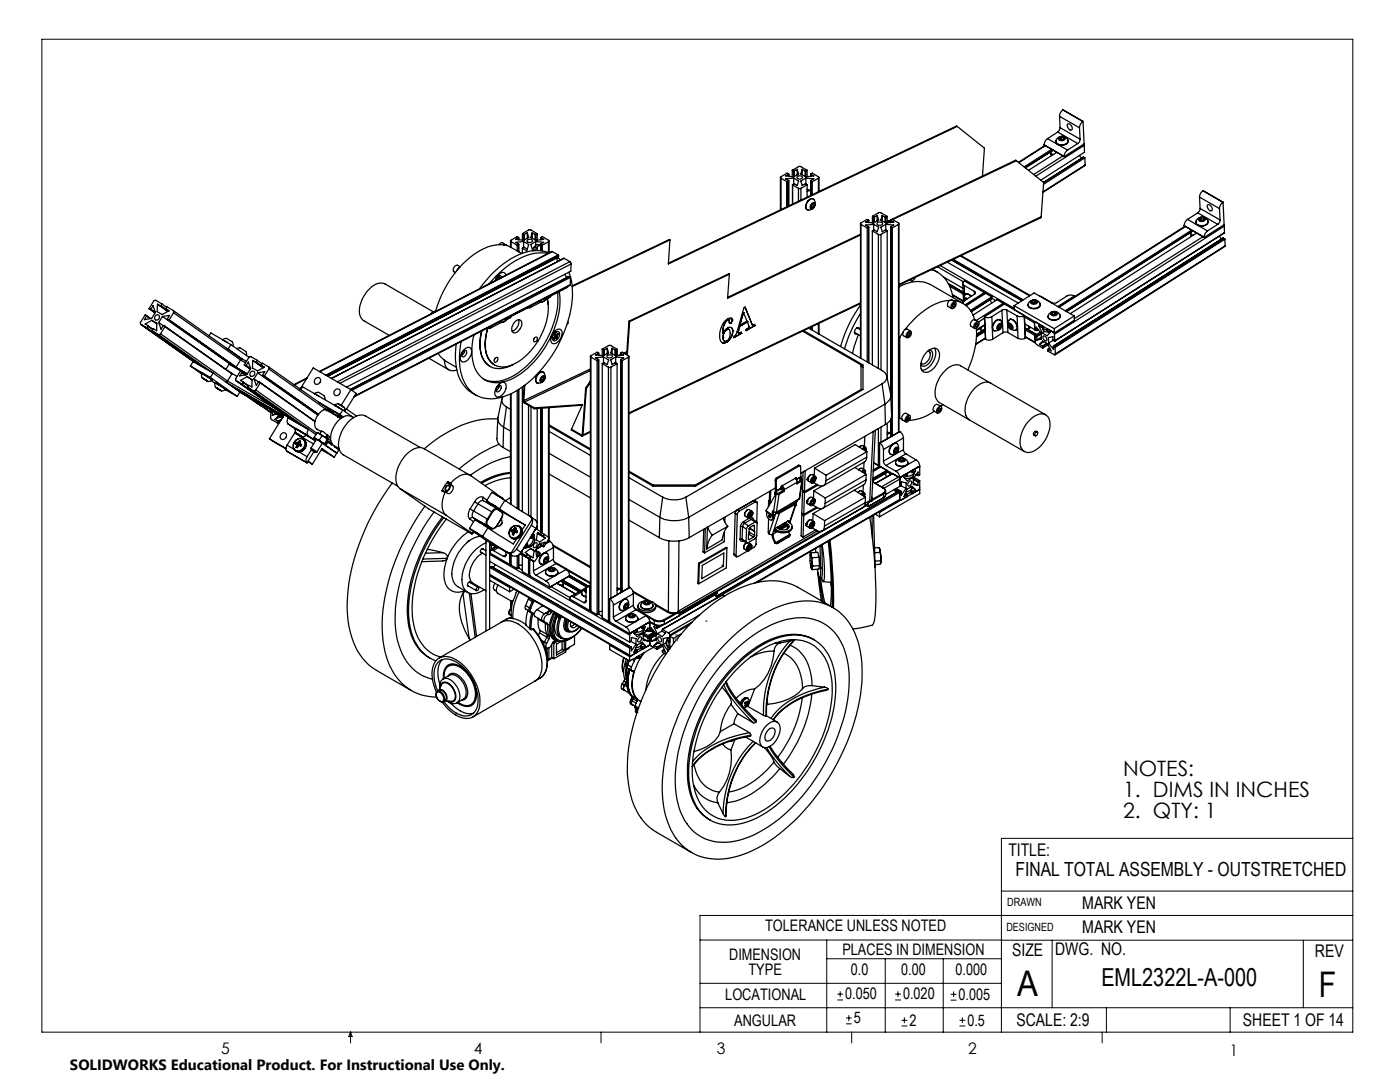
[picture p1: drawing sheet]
<svg xmlns="http://www.w3.org/2000/svg" width="279mm" height="216mm" viewBox="0 0 279 216" stroke-linecap="round" stroke-linejoin="round" font-family="sans-serif">
<defs><g id="words">
<g font-size="7.1">
<text x="203" y="198.7">A</text>
<text x="263.2" y="198.9">F</text>
</g>
<text font-size="4.9" x="219.8" y="196.7">EML2322L-A-000</text>
<g font-size="4.2">
<text x="224.2" y="154.8">NOTES:</text>
<text x="224.2" y="158.9">1. DIMS IN INCHES</text>
<text x="224.2" y="163.1">2. QTY: 1</text>
</g>
<text font-size="3.9" x="202.7" y="174.9">FINAL TOTAL ASSEMBLY - OUTSTRETCHED</text>
<g font-size="3.5">
<text x="201.2" y="170.7">TITLE:</text>
<text x="216" y="181.4">MARK YEN</text>
<text x="202" y="190.7">SIZE</text>
<text x="210.6" y="190.6">DWG. NO.</text>
<text x="216" y="186.2">MARK YEN</text>
<text x="262.4" y="190.9">REV</text>
<text x="202.9" y="204.6">SCALE: 2:9</text>
<text x="248.1" y="204.6">SHEET 1 OF 14</text>
</g>
<g font-size="3.2">
<text x="152.7" y="185.7">TOLERANCE UNLESS NOTED</text>
<text x="145.5" y="191.5">DIMENSION</text>
<text x="168.1" y="190.5">PLACES IN DIMENSION</text>
<text x="149.4" y="194.6">TYPE</text>
<text x="169.8" y="194.6">0.0</text>
<text x="179.8" y="194.6">0.00</text>
<text x="190.7" y="194.6">0.000</text>
<text x="144.7" y="199.6">LOCATIONAL</text>
<text x="168.7" y="199.4">0.050</text>
<text x="180.2" y="199.4">0.020</text>
<text x="191.3" y="199.5">0.005</text>
<text x="146.5" y="204.6">ANGULAR</text>
<text x="170.4" y="204.2">5</text>
<text x="181.5" y="204.6">2</text>
<text x="193.1" y="204.6">0.5</text>
<text x="44.2" y="210.4">5</text>
<text x="94.6" y="210.3">4</text>
<text x="143.1" y="210.4">3</text>
<text x="193.2" y="210.3">2</text>
<text x="245.4" y="210.6">1</text>
</g>
<text font-size="3" x="14" y="213.5">SOLIDWORKS Educational Product. For Instructional Use Only.</text>
<g font-size="2.3">
<text x="200.8" y="185.7">DESIGNED</text>
<text x="201" y="180.9">DRAWN</text>
</g>
</g></defs>
<g fill="none" stroke="#000" stroke-width=".2">
<path d="M8.4 7.8h261.6v198.2h-261.6zM199.8 177.8h70.2M270 167.3h-70.2v38.7M139.7 187.6h60.2M139.7 196.2h60.1M165 187.6v18.4M165 191.3h34.8M167.1 199.5h1.1M167.1 198.4h1.1M167.7 197.8v1.1M176.7 191.3v14.7M178.6 199.5h1.2"/>
<path d="M178.6 198.4h1.2M179.2 197.8v1.1M188.2 191.3v14.7M189.7 199.6h1.2M189.7 198.4h1.2M190.3 197.8v1.2M199.8 187.6h70.2M210 187.6v13.5M260.1 187.6v13.5M270 182.7h-130.3v23.3M70 206v2.1M70 206l.3 .8h-.7z"/>
<path d="M119.9 206v2.1M139.7 201.1h130.3M168.8 204.3h1.2M168.8 203.1h1.2M169.4 202.6v1.1M170 206v2.1M179.9 204.7h1.2M179.9 203.6h1.2M180.5 203v1.2M191.5 204.7h1.2M191.5 203.6h1.2M192.1 203v1.2"/>
<path d="M220 206v2.1M220.8 201.1v4.9M245.5 201.1v4.9"/>
</g>
<path d="M68.4 81.1l.1 .1-.7-.5 .6 .4" fill="none" stroke="#808080" stroke-width=".2" stroke-dasharray="15.2 1.3 1.3 1.3" stroke-linecap="butt"/>
<path d="M67.7 80.7l.8 .5zM67.7 80.7l.1 .1M134.9 126.6l.2 .1-.1 .1zM135 126.8h.1M140.9 123.9l.2 .1zM140.9 123.9h.1" fill="none" stroke="#808080" stroke-width=".25"/>
<path d="M135 126.7l.1 .1M135 126.7v.1M135.1 126.7l-.4 1M135.5 126.9l-.3 1M141 123.9h.1M141 124v-.1" fill="none" stroke="#808080" stroke-width=".2" stroke-dasharray="15.2 1.3 1.3 1.3"/>
<g fill="none" stroke="#000" stroke-width=".25">
<path d="M155.8 35.4v6.5M155.9 35.6l1.1 .6M155.9 35.6v6.2M157 36.2h.2M157 36.2v5.1M157.2 36.2v5M157.4 34.8l-.3-.3-1.2 .8-.1 .1 .1 .2M157.4 36.1l-.2 .1M157.4 34.8l-.6 .3 1.6 .2M157.4 34.8v.4M157.4 36.1v5M157.4 34.7v.5"/>
<path d="M158.1 34l1.4-.8h.2l1.4 .8M158.1 34l.3 .1M158.1 34v1.2M158.2 36.9v3.8M158.2 36.9l1.1 .7M158.4 36.7l-.2 .2M158.4 35.5l1 .6-.3 .9-.7-.3M158.4 35.5l-1.6 .2 .6 .4M158.4 34.1h.1M158.4 34.1v1.2M158.4 35.5v1.2M158.5 34.1v1.1"/>
<path d="M159.1 35.3a.59 .59 0 0 1 .6-.2 .59 .59 0 0 1 .4 .4 .59 .59 0 0 1-.6 .2 .59 .59 0 0 1-.4-.4zM159.1 33.8l-.6 .3M159.1 33.8l.3 .9-1 .6M159.1 33.8v1.1M159.3 37.6h.5M159.3 37.6v2.5M159.8 37.6v2.3M160.1 33.8l-.3 .9 1 .6 1.6-.2-.6-.4M160.1 33.8l.6 .3M160.1 33.8v1.1M160.7 34.1h.1M160.7 34.1v1.1"/>
<path d="M160.8 34.1v1.2M160.8 35.5l1.6 .2-.6 .4M160.8 35.5l-1 .6 .3 .9 .6-.3 .4 .2M160.8 35.5v1.2M161.1 37.8l.7 .3-.7 .1M161.1 34v1.2M161.1 36.9v2.4M161.1 34l-.3 .1M161.1 36.9l-1.3 .7M161.8 34.7l.3-.2 1.2 .8 .1 .1-.1 .2M161.8 34.7v.5M161.8 36.1v2.9"/>
<path d="M161.8 36.1l.3 .2M162.1 36.3v2.5M162.3 39.7l-.4-.1-.6 .4M163.3 35.6l-1.2 .7M163.3 35.6v2.7M163.4 35.4v2.8M191 25.2l-57.6 27.5 .3-4.8M191 25.2l5.5 4.4-.4 5.5M191 25.2h-.1l-57.5 27.3M202.8 32.1l-24.6 11.7M202.8 32.1l5.5 4.3M202.8 32.1l-.1-.1-25.6 12.2"/>
<path d="M208.3 36.4l-.5 6.9M208.4 28.9l4 2.3M208.4 28.9l4 2.4M208.5 29l-5.2 3.4M208.6 29.1l-5.3 3.4M209.1 27.7a1.45 1.45 0 0 0-.7 1.2M209.1 27.7l3.9 2.3M209.9 29.8l-5.5 3.5M210.1 30l-5.5 3.5M210.2 30.8l-.5-.5v.5l.2 .2M210.2 30l-5.6 3.5M210.9 27.7a1.32 1.32 0 0 1 2.3 .4 1.44 1.44 0 0 1-2.5 .3z"/>
<path d="M210.9 30.4l-5.6 3.6M211.1 26.4l4 2.2M211.1 26.4l-2 1.3M211.3 27.4a.71 .71 0 0 1 .8-.2 .71 .71 0 0 1 .5 .5 .74 .74 0 0 1-.7 .4 .74 .74 0 0 1-.7-.5zM211.5 23.2l3.9 2.3M211.5 23.2l.1 2.3M211.6 25.5l-.2 .5-.3 .4M211.6 25.5l3.9 2.3M211.8 27.3l-.4 .3 .2 .3h.5l.3-.2-.1-.3M211.8 27.3l.5 .1M211.8 27.3v.4M211.8 27.7l-.2 .2"/>
<path d="M211.8 27.7l.5 .1M212.1 21.9a1.57 1.57 0 0 0-.6 1.3M212.1 21.9l4 2.3M212.1 31.1l-5.8 3.7M212.3 27.4v.4M212.4 31.2v.1M213 30a1.57 1.57 0 0 0-.6 1.2M213.1 24.7a.8 .8 0 0 1 .7 1.3 .89 .89 0 0 1-.7-1.3zM213.2 28.1a1.35 1.35 0 0 1-1.2 .9 1.35 1.35 0 0 1-1.3-.7v-.1M215.1 28.6l-2.1 1.4M215.4 31l.4 .6M215.4 25.5l.1 2.3"/>
<path d="M215.5 27.8l-.1 .6-.3 .2M216.1 24.2a1.57 1.57 0 0 0-.7 1.3M216.1 24.2h.1M216.1 24.2l.3 4.5-4 2.6M216.2 31.4l-7.9 5M216.2 31.4l.3 .1M216.3 28.8l.1 .2M216.4 29v1.4l-8.7 5.5M216.4 29l-9.7 6.1M216.5 31.5l-8.2 5.3M216.5 31.5l.1 1.4M216.6 32.9l-8.5 5.5"/>
<path d="M216.6 32.9l-8.4 5.4M239.4 39.3l4 2.3M239.4 39.3l.1 2.3M240.1 38.1a1.57 1.57 0 0 0-.7 1.2M240.1 38.1l4 2.3M91.2 53.9a22.3 22.3 0 0 0-4.3 8.2M91.7 53.3l-.5 .6M91.8 53.2l-.5-.2a.78 .78 0 0 0-.8 .5 .78 .78 0 0 0 .4 .9M99.6 48.8l.6-.4 .8 .5M99.6 55l-.3 .7M100 55.4v-.3a.67 .67 0 0 0-.7 .1 .67 .67 0 0 0-.3 .7M100.6 48.9a8.9 8.9 0 0 0-6.8 2.5l-2.1 1.9"/>
<path d="M100.6 48.9l.5 .1M100.6 48.9l.3-.1 .2 .2M101 54.9a.81 .81 0 0 0-.7-.6 .81 .81 0 0 0-.8 .5l-.7 1.2M101.1 49l3 1.6M101.9 48.1v1.2M102 48.2l1.2 .7M102 48.2v1.2M103.2 48.9v1.2M103.5 48.7l-.3 .2M103.5 47.4l-.3-.2-1.3 .7 .1 .3M103.5 47.4v.4M103.5 48.7v1.5"/>
<path d="M104.2 49.5l1.2 .7M104.2 49.5v1.1M104.3 46.6v1.3M104.3 46.7l.2 .1M104.5 48.2l1 .6-.3 .9-.6-.3-.4 .1M104.5 48.2l-1.6 .2 .6 .3M104.5 48.2v1.2M104.5 46.8h.1M104.5 46.8v1.1M104.6 46.8v1.1M105.2 46.5l.3 .9-1 .5-1.6-.1 .6-.4M105.2 46.5l-.6 .3"/>
<path d="M105.2 46.5v1M105.3 47.8l.4-.1 .6 .2a.53 .53 0 0 1-.6 .5 .53 .53 0 0 1-.5-.5zM106.2 46.5l-.3 .9 1 .5M106.2 46.5l.6 .3M106.2 46.5v1M106.8 46.8h.1M106.8 46.8v1.1M106.9 48.2l1.6 .2-.6 .4M106.9 48.2l-1 .6 .3 .9 .6-.3 .4 .1M106.9 46.8v1.1M106.9 48.2v.7M107.2 46.6l-1.2-.7h-.4l-1.3 .8"/>
<path d="M107.2 46.6l-.3 .2M107.2 49.5l-.9 .5M107.2 46.6v1.3M107.2 49.5v.5M107.9 49.1l-.3-.1-.6 .4M107.9 49a1.04 1.04 0 0 0-1.6 .6M107.9 47.4v.4M107.9 48.7v1.3M107.9 47.4l.3-.2 1.3 .7v.3M107.9 47.4l.6 .4-1.6 .1M107.9 48.8l.3 .1M107.9 48.8v1.2"/>
<path d="M108.2 48.9v1.2M109.1 59.4a.9 .9 0 0 1-1.4 .6M109.1 59.4a1.15 1.15 0 0 1-1.4 .8M109.2 59.6a12.2 12.2 0 0 1-3.3 10.5 8.1 8.1 0 0 1-5.7 3.1 3.7 3.7 0 0 1-3.3-4.1l.1-2.1 .4-1.6M109.3 59.6l.1 1.1M109.3 50.6a9.7 9.7 0 0 0-7.4 2l-2.3 1.9-2 2.1M109.3 59.2l-.2 .2-.3 .1M109.5 48.2l-1.3 .7M109.5 48.2v2.2M109.6 48.1v2.3a8.5 8.5 0 0 0-7.7 1.2 22.1 22.1 0 0 0-6.2 6M109.9 59l-.1 .3-.9 .5M110.2 50.2l-46.5 23.9"/>
<path d="M110.2 50.2l1.2 .7M110.2 50.2l-46.4 24M111.1 51.5l.2 .7M111.3 51.4l.6 .5M111.3 58.3a18.5 18.5 0 0 1-5.1 13.7 11.2 11.2 0 0 1-7.5 4.1l-1.2-.1-.9-.3M111.3 52.1h.1M111.4 50.9l.1 .1M111.4 50.9l-46.4 24M111.5 51.3h-.1M111.5 51.3l-46.1 23.8M111.5 51v.3M111.5 51l-46.4 23.9"/>
<path d="M111.6 58.2a17.3 17.3 0 0 1-3.8 12.5 14.2 14.2 0 0 1-7.4 5.5 4.8 4.8 0 0 1-6.1-4.5l-.1-2.4 .4-2.4M112.5 51.5h.1M112.6 51.5l-46.5 24M112.6 51.5l1.1 .7M112.7 54.8l.4 .6M113.3 57.2l-.2 .2-4 2M113.5 54.3a15.4 15.4 0 0 1-.4 10.6 24.9 24.9 0 0 1-10.3 13.2 8 8 0 0 1-7.9 .7 8 8 0 0 1-3.2-7.2l.3-3.4M113.5 55.2h.1M113.6 55.2l-43.7 22.5M113.6 55.2l.2 .2M113.7 52.2l.3 .5M113.7 52.2l-46.4 24"/>
<path d="M113.8 56.8l-.1 .2-43.1 22.2M113.8 56.8l-43 22.2M113.8 55.4l-43.6 22.5M113.8 55.4v1.4M114 52.7l-.1 1.4-44.8 23.2M114 52.7l-46.2 23.8M133.7 47.9l-19.5 9.3M133.7 47.9l-.1-.1-19.4 9.2M145.6 54.7l-19.9 9.5M145.6 54.7l-.2-.1-19.9 9.5M161.3 40a1.17 1.17 0 0 0-.2 1.8M161.3 40.1a.75 .75 0 0 1 1-.4 .75 .75 0 0 1 .4 1 1.15 1.15 0 0 1-1.8 1v-.8z"/>
<path d="M161.8 41.2l.2 .3 .3-.2M162 40.6l.5-.2a.77 .77 0 0 1 .1 .8 .77 .77 0 0 1-.7 .5 .69 .69 0 0 1 .1-1.1zM162 41.1l-.2 .1M162 41.1l.3 .2M162.5 40.9l-.2 .4M162.5 40.9l-.1-.3-.4 .1-.2 .5M162.5 40.9l-.3-.2-.2 .4M171.7 44.6v26.8M171.7 46.9l-26.5 12.6 .4-4.8M171.7 46.7l-26.5 12.6M171.8 44.8l1.3 .7M171.8 44.8v26.7"/>
<path d="M173.1 45.5v26.7M173.4 44v.4M173.4 45.3v27.1M174.1 46.1l1.2 .7M174.1 46.1v26.7M174.1 43.1l.3 .3M174.1 43.1l1.3-.7h.3l1.4 .8M174.1 43.2v1.3M174.3 44.8l1.1 .5-.4 .9-.5-.3-.4 .2M174.3 44.8l-1.5 .1 .6 .4-.3 .2M174.3 44.8v1.1M174.4 43.4h.1"/>
<path d="M174.4 43.4v1.1M174.5 43.4v1M175 43l.4 .9-1.1 .6-1.5-.2 .6-.3-.4-.2-1.2 .7v.3M175 43l-.5 .4M175 43v1.1M175.2 44.4l.6-.1 .3 .2a.57 .57 0 0 1-.5 .5 .57 .57 0 0 1-.6-.4zM175.3 46.8h.5M175.3 46.8v26.7M175.8 46.8v27M176.1 43l.5 .4M176.1 43l-.3 .9 1 .6M176.1 43v1.1"/>
<path d="M176.6 43.4h.2M176.6 43.4v1M176.8 44.8l1.6 .1-.6 .4M176.8 44.8l-1 .5 .3 .9 .5-.3 .5 .2M176.8 43.4v1.1M176.8 44.8v1.1M177.1 46.1l-1.3 .7M177.1 43.2l-.3 .2M177.1 43.2v1.3M177.1 46.1v29.3M177.8 44v.4M177.8 45.3v33.5"/>
<path d="M177.8 44l-.7 .3M177.8 44l.3-.2 1.2 .7v.3M177.8 45.3l.3 .2M177.8 44l.6 .3-1.6 .2M177.8 45.3v33.9M178.1 45.5v41.5M179.3 44.8l-1.2 .7M179.3 44.8v41.5M179.4 57.3a6.7 6.7 0 0 1 6.3-.5l6.5 3.7M179.4 44.6v41.6M182.7 55.4l-.6 .7-.4-.3M185.9 53.8a6.4 6.4 0 0 1 4.3 5.6"/>
<path d="M186.1 53.7l1 .6M187.1 53.2l5.2 3M187.6 53l14.8 8.5M188.3 55.3l3.9 2.2M189.1 52.3l14.1 8.2M189.3 56.6l2.9 1.7-2.9-1.6M189.5 57.1l2.7 1.6M189.5 59.9a11.4 11.4 0 0 0-7.6 4.3l-1.2 1.5M189.5 59.9l-.3 .4-.1 .7 .8 .6M189.5 59.9l.4-.1 .8 .5M189.9 51.9l14 8.1M190 51.9l14 8.1"/>
<path d="M190.1 58.8l2.2 1.3M190.1 59.9a4.8 4.8 0 0 1 4.4 3.9M190.1 58.9l2.2 1.2M190.3 51.8l13.9 8M191.7 51.1l13.8 7.9M191.8 51l13.8 7.9M192.1 56.6l.2 3.5M192.4 57a.48 .48 0 0 1-.3-.5 .48 .48 0 0 1 .4-.4l4 2.3M192.4 57l2.1 1.1M192.4 57l.1 1.9M192.5 59.8l.1 .1M192.7 58.7l.4-.1 .8 .5"/>
<path d="M192.8 59.7l-.3 .1M192.9 59.7l-.2-.1-.2 .2M193 59.6l-.5-.2-.1 .6M193.8 59.2a.73 .73 0 0 0-.8-.5 .73 .73 0 0 0-.6 .7v.6M194.5 58.1a.32 .32 0 0 1 .2 .3 .32 .32 0 0 1-.2 .3l-2.1 1.3M194.5 58.1v.6M196.5 58.4v.1M196.5 58.4l-3.9 2.4M196.7 58.5h-.2l-3.8 2.4M196.7 58.5l1.2 .7M196.7 58.5l-3.9 2.5M197.6 59.8l.3 .7"/>
<path d="M197.9 59.5v.1M197.9 59.6l-4 2.6M197.9 59.2l-4.2 2.7M197.9 59.2v.3M197.9 59.5l.8 .5M197.9 59.5l-4.1 2.7M205.9 60a.65 .65 0 0 1 .7-.2 .65 .65 0 0 1 .4 .6 .82 .82 0 0 1-1.3-.1zM206.5 60l.4 .2-.2 .3M206.5 60l-.5 .1M206.5 60v.4M207.8 43.3l-.1 .2-28.3 13.4M207.8 43.3l-28.4 13.5"/>
<path d="M214.4 59.1v-.1a1.72 1.72 0 0 0-1.5 .1l-2.3 1.4-.7-.1-2.4-1.3M214.4 59.1l-3.3 2.1M214.4 59.1v.1M236.3 45l4 2.3M236.3 45l4 2.4M236.5 45.2l-25.3 16M236.6 45.2l-25.3 16.1M237 43.8a1.58 1.58 0 0 0-.7 1.2M237 43.8l4 2.3M237.8 45.9l-25.2 16.1M238.1 46.1l-25.2 16.1 25.2-16.1M238.1 47l-.4-.3-.1-.3 .2 .8"/>
<path d="M238.8 46.5l-25.2 16.1M238.9 43.7a1.31 1.31 0 0 1 2.2 .5 1.44 1.44 0 0 1-2.4 .3v-.4zM239 42.5l4 2.3M239 42.5l-2 1.3M239.3 43.5a.71 .71 0 0 1 .7-.2 .71 .71 0 0 1 .5 .6 .74 .74 0 0 1-.7 .3 .74 .74 0 0 1-.6-.5zM239.5 41.6l-.1 .4-.4 .5M239.5 41.6l4 2.3M239.7 43.5l-.3 .2 .1 .3 .5 .1 .3-.2-.1-.4M239.7 43.5h.5M239.7 43.5v.4M239.7 43.9l-.2 .1M239.7 43.9h.5"/>
<path d="M240.1 47.2l-25.7 16.4M240.2 43.5v.4M240.3 47.3v.1M241 46.1a1.57 1.57 0 0 0-.7 1.2M241.1 40.9a.8 .8 0 0 1 .7 1.2 .89 .89 0 0 1-.7-1.2zM241.1 44.2a1.35 1.35 0 0 1-1.2 .9 1.35 1.35 0 0 1-1.2-.7v-.1M243 44.8l-2 1.3M243.3 47.1l.5 .6M243.4 41.6l.1 2.3M243.5 43.9l-.1 .5-.4 .4M244.1 40.4a1.57 1.57 0 0 0-.7 1.2M244.1 40.4h.1"/>
<path d="M244.1 40.4l.2 4.4-4 2.6M244.2 47.5l-34 21.6M244.2 47.5l-33.9 21.6M244.2 47.5l.2 .1M244.2 44.9l.1 .2M244.3 45.1l-33.9 21.6M244.3 45.1l.1 1.3M244.4 46.4v.1M244.4 47.6v.1M244.4 46.5l-33.9 21.6M244.4 46.4l-33.9 21.6M244.4 47.6l-33.9 21.6"/>
<path d="M244.4 47.7l-33.8 21.6M244.4 47.7l.1 1.3M244.5 49l-33.9 21.8M244.5 49l-33.9 21.6M28.1 64.7l10.7 7.6M28.1 64.7l1.3 .7M29.2 63l-.2-.2-1 1.5 .1 .4M29.2 63v.1M29.2 63l.9 .6M29.2 63.1l.8 .5M29.4 65.4l10.6 7.6M29.5 65l1.1 .7"/>
<path d="M29.6 65.1l-.2 .3M29.6 65.1l.9 .7M29.7 61.6l.3 .1M29.7 61.6l1.2 .8M30 61.7l.9 .7M30.1 61.7h-.1M30.1 61.7l.5-.7 .4 1.3-.7 1.2-1.5 .3 .4-.7M30.1 61.7l.9 .6M30.3 63.9l1 .6v1.5l-.7-.3-.2 .3M30.3 63.9l-1.3 .8 .6 .4M30.3 63.9l1 .7M30.4 66l1.2 .7"/>
<path d="M30.4 66l10.7 7.6M31.4 60.7l.6 .3M31.4 60.7v1.5l1 .6 1.3-.8-.5-.3M31.4 60.7l2.1 1.5M31.6 66.7l10.7 7.6M31.7 64.3l.4 1.4 .5-.7M31.7 64.3l.9 .7M32 61l1.5 1.1M32 66.6l-.1 .2-.3-.1M32 66.6l13.4 9.4M32.1 61h-.1M32.1 61l1.5 1.1"/>
<path d="M32.3 60.6l-1.4-.7-1.2 1.7M32.3 60.6l-.2 .4M32.3 60.6l1 .7M32.4 63.1l1.4-.2-.4 .8M32.4 63.1l-.7 1.2M32.4 63.1l13.4 9.5M32.6 65l.3 .1M32.9 65.1v.1M32.9 65.1l13.3 9.4M32.9 65.2l-.9 1.4M32.9 65.2l13.4 9.4M33.1 61.7l.6 .4-.5-.4"/>
<path d="M33.2 61.7l.1-.5 1.3 .7 .1 .3-.1 .2M33.4 63.7l13.4 9.4M33.4 63.7l.3 .2M33.7 63.9l13.3 9.4M33.8 63.8l-.1 .1M33.8 63.8l13.3 9.4M34.6 62l13.4 9.4v.4M34.6 62.4l-.8 1.4M34.6 62.4l13.4 9.4M38 73l2.2 1.6M38 73l4 2.3M38 73l.6-.9 3.9 2.3"/>
<path d="M40.2 74.5l.1 .9M40.2 74.5l2.1 1.3M40.2 74.5h.2l1.1 .7 .8 .5v.1M40.3 75.4l1.2 .7zM40.7 75.7l-.2-.2 .9 .5-.2-.1M40.7 75.7l.5 .2M40.8 75.6l-.1 .1M41.2 75.9h.1M41.7 67l.4-.6 4 2.4M42 75.3l5.3 3.8M42.2 76l.7 .5M42.3 75.8l-.8 .3"/>
<path d="M42.5 74.4l-.5 .9M42.5 74.4l5.4 3.8M42.9 76.4l.1 .9M42.9 76.4l2.1 1.4M42.9 76.4a3.4 3.4 0 0 1 1.8 1l.3 .4M43 77.3l1.2 .7zM43.4 77.5l.4 .3M43.4 77.5l-.2-.1 .2 .1M43.4 77.5l.6 .4-.1-.1M43.4 77.5h.1M44.4 67.8l.3-.2a1.61 1.61 0 0 1 1.8 1v.4M44.5 67.8l.9 .6"/>
<path d="M45 77.8l2.3 1.3M45 77.8l-.8 .2M45.3 69.5l.2 .1M45.4 76.4l11.2 6.5M45.4 76l-.4 .2M45.4 76l9.8 5.7M45.5 69.6l2.8 2M45.7 72.7l3.6 2M45.8 72.6l3.6 2M45.8 72.6h.2M45.8 72.6l-.7 1.1M46.1 68.8l-.6 .8"/>
<path d="M46.1 68.8l3.6 2.5M46.2 77l10.4 6M46.2 74.5l.1 .1M46.2 74.5l1.1 .6M46.3 74.6l-.9 1.4M46.8 73.1h.1M46.8 73.1l.2 .2M46.9 77.5l9.7 5.6M47.1 73.2l-.1 .1M47.1 76l10.7 7.5-10.7-7.5M47.1 76l1.3 .7M47.2 69.6l.1-.1a1.57 1.57 0 0 1 1.9 .9v.5"/>
<path d="M47.7 78.1l8.8 5M47.9 78.2l4.3 2.9M47.9 78.2l-.6 .9M47.9 78.2l1.7 1M48 71.4l1.2 .7M48 71.8l-.9 1.4M48 71.8l1 .6M48.3 74.2l-.3-.2-1 1.6 .1 .4M48.3 74.2v.1M48.3 74.2l.8 .6M48.3 74.3l.7 .5M48.4 76.7l10.7 7.5"/>
<path d="M48.5 76.2l.1 .1M48.5 76.2l1.1 .7M48.6 76.3l-.2 .4M48.6 76.3l.9 .7M48.8 72.8l.2 .2M48.8 72.8l1.2 .9-1-.7M49.1 72.9l-.1 .1M49.1 72.9l.5-.7 .4 1.4-.8 1.2-1.4 .2 .5-.7M49.1 72.9l.9 .7M49.3 75.1l1 .6v1.5l-.7-.3-.2 .4M49.3 75.1l-1.3 .8 .5 .3M49.3 75.1l1 .7"/>
<path d="M49.4 77.3l1.2 .7M49.4 77.3l10.7 7.5M49.6 79.2l4.4 3.1M49.6 79.2h.1M49.9 79.3l.7 .5M50.1 74.2a.51 .51 0 0 1 .8 .3 .51 .51 0 0 1-.7 .6 .49 .49 0 0 1-.4-.4 .49 .49 0 0 1 .3-.5zM50.4 71.9l.6 .3M50.4 71.9v1.5l1 .6 1.3-.7-.6-.4M50.4 71.9l2.1 1.5M50.6 79.8l3.4 2.4M50.6 79.8h.1M50.6 78l10.7 7.5"/>
<path d="M50.7 75.6l.5 1.3 .4-.7 .3 .1M50.7 75.6l.9 .6M51 72.2l1.6 1.1M51 77.8l-.2 .2h-.2M51 77.8l12.2 8.6M51.1 72.2h-.1M51.1 72.2l1.5 1.1M51.3 71.9l-1.4-.7-1.1 1.6M51.3 71.9l-.2 .3M51.3 71.9l1 .7M51.4 74.4l1.4-.2-.3 .8M51.4 74.4l-.7 1.2"/>
<path d="M51.4 74.4l12 8.4M51.9 76.3v.1M51.9 76.3l11 7.8M51.9 76.4l-.9 1.4M51.9 76.4l11 7.7M52.1 72.9l.3-.4 1.2 .7 .1 .2v.2M52.1 72.9l.6 .4M52.5 75l11 7.7-10.8-7.6M52.5 75l.2 .1M52.8 75l-.1 .1M52.8 75l10.8 7.7M53.6 73.2l12.9 9.1"/>
<path d="M53.7 73.6l-.9 1.4M53.7 73.6l11.4 8.1M59.9 77.6l2.6-4.2 7.5 4.4M59.9 77.6h.1M60 77.8l.4-.6 8 4.6M60 77.4l-.2 .1M61.2 75.5l-2.5 1.3M61.3 75.4l-2.7 1.4M62.7 78.6l.2-.2a1.58 1.58 0 0 1 1.9 1v.4M62.8 78.6l.9 .5M62.9 75.6a.61 .61 0 0 1 1-.1 .61 .61 0 0 1-.2 1 .59 .59 0 0 1-.9 0 .59 .59 0 0 1 .1-.9zM67 77.7a.63 .63 0 0 1 .9 .3 .63 .63 0 0 1-.5 .9 .62 .62 0 0 1-.8-.4 .62 .62 0 0 1 .4-.8z"/>
<path d="M70 77.8l1.1 .7-2 3.1 2.1 1.4M70 77.8l-1.9 3.1M85.6 71.5l4 2.3M86.4 62.2l-9.6-5.5a2.89 2.89 0 0 0-3.4 1.2 6.2 6.2 0 0 0-1.6 4.9l.3 .7 .5 .5 5.1 2.9M86.8 62.2h-.4l-.4 .4M87.5 70.5l1.2 1.4M88.7 71.9a1.75 1.75 0 0 0 .6 1.7 1.75 1.75 0 0 0 1.9 .2M88.7 71.9l2.4 1.4M91.1 68.7a11.9 11.9 0 0 0 1.2 7.8 6 6 0 0 0 2.7 2.3M92.4 70.1l.5-.2a.72 .72 0 0 1 .1 .9 .72 .72 0 0 1-.8 .3l-.1-.3zM92.6 69.8a.84 .84 0 0 1 1.2-.4 .84 .84 0 0 1 .3 1.2 1.86 1.86 0 0 1-1.9 1.6 1.64 1.64 0 0 1 .4-2.4zM92.7 69.9l-.1 .5-.5 .5"/>
<path d="M96.1 66a7.3 7.3 0 0 0 .8 6.3l.9 .8M96.2 66a7.2 7.2 0 0 0 .7 6.4 4.1 4.1 0 0 0 5.1 .6l.4-.3M97.4 65.4h.1M97.4 65.4a7.8 7.8 0 0 0 .2 6.5l1.1 .9M98.1 65a.44 .44 0 0 1-.2 .5 .44 .44 0 0 1-.5-.1M98.8 71.5l-.1 .3M98.8 71.4l.4-.1a.57 .57 0 0 1 .1 .7 .57 .57 0 0 1-.6 .3l-.1-.3zM99.3 77.1l.5-.2a.75 .75 0 0 1 .1 .9 .75 .75 0 0 1-.8 .3v-.6zM99.5 76.8l.2-.2a.74 .74 0 0 1 1-.3 .74 .74 0 0 1 .3 .9 1.96 1.96 0 0 1-1.9 2 1.54 1.54 0 0 1 .2-2.2zM99.6 76.9l-.2 .7-.4 .3M99.7 64.2l.2 .1M99.8 64.1l.1 .1a.84 .84 0 0 0 1.2-.5l.1-.2a1.15 1.15 0 0 1-1.3 .8"/>
<path d="M99.9 64.3h.1M100 64.3l-2.1 1.2M100.2 79.6l-.9 3.8a1.98 1.98 0 0 0 1.2 1.8M100.3 79.2a1.44 1.44 0 0 0 .8 2M101.5 63.3l-.2 .2h-.3M101.9 78.6v22M102 78.6v22M102.1 63.1l-.2 .3-.9 .5M102.9 64.1a.76 .76 0 0 1 1-.2 .76 .76 0 0 1 .2 1.1 1.64 1.64 0 0 1-1.7 1.4 1.58 1.58 0 0 1 .5-2.3zM103.2 77.9v23.6M103.5 63.8a2.04 2.04 0 0 1-1.3 2.3M103.5 77.7v23.9"/>
<path d="M104.2 77.2v24.9M104.4 79.9l.2 .5M104.4 79.9h.1M104.5 79.9l.2 .3M104.6 77l-.2 2.9M104.7 76.9l-.2 3M105.4 61.2l-.1 .3-4 2M106 61a.48 .48 0 0 1-.7 .4M106.6 67.5l-.1 .2M106.7 67.4l.3-.2a.5 .5 0 0 1 .1 .7 .5 .5 0 0 1-.6 .2v-.4zM107.4 74.6l.3-.2a.72 .72 0 0 1 .8 0 .72 .72 0 0 1 .3 .8 1.14 1.14 0 0 1-1.8 1v-.7zM107.6 60.1l.1 .1"/>
<path d="M107.7 60.2h.1M107.9 60.3l-2.2 1.1M107.9 75.8l.2 .3 .3-.2M108.1 75.2l.3-.2a.61 .61 0 0 1 .4 .6 .61 .61 0 0 1-.5 .5l-.3 .1-.2-.2v-.4zM108.1 75.7l-.2 .1M108.1 75.7l.3 .2M108.3 75.2l-.2 .5M108.3 75.2l.3 .2M108.4 74.3a1.39 1.39 0 0 0-1.3 2l.1 .1M108.6 75.4l-.1-.3-.4 .2-.2 .5M108.6 75.4l-.2 .5M110.2 67v.6"/>
<path d="M110.2 67.2v.1M110.5 67.5v.1M110.6 67.6h.1M110.6 67.3l.1 .2M110.6 66.1l.3-.2a.8 .8 0 0 1 1.1-.1 .8 .8 0 0 1 .1 1.1 1.87 1.87 0 0 1-1.9 1.6 1.54 1.54 0 0 1 .2-2.1zM110.7 66.5a.54 .54 0 0 1 .7-.3 .54 .54 0 0 1 .3 .7 1 1 0 0 1-1.4 1v-.7zM110.7 66.3h.1M110.7 66.9l.2 .2M110.7 67.5l-.1 .1M110.7 66.9l.5 .2M110.9 67.3l-.2 .2M110.9 67.3l.1 .1"/>
<path d="M110.9 67.1l.3 .2M110.9 67.3l-.2-.1 .3 .2M110.9 67.1l.3 .1M110.9 66.3a.94 .94 0 0 0-.7 1.2M110.9 66.7l-.2 .2M110.9 66.7l-.1-.1-.1 .2 .1 .3-.3 .4 .1 .1M110.9 66.7l.1 .1M110.9 66.7h-.1l.2 .1M111.1 66.2l-.6 .2M111.1 66.8l.2 .1M111.2 67.2v.2M111.2 67.1v.1"/>
<path d="M111.2 67.3l-.1 .2M111.2 66.7h.2M111.2 67.3v.1M111.2 67.4l-.1 .2-.1-.2M111.3 66.9l-.1 .2M111.3 66.5l.1 .2M111.3 66.6l.1 .1M111.3 66.5l-.3 .3M111.4 66.7l-.1 .2M113.2 64.5h.1M113.3 64.5l-.1 .1M113.3 64.2v.3"/>
<path d="M116.9 77.5h.1M116.9 77.5l-.7 9.2M117 77.5l-.7 9.3M117.8 71.1v50.7l.1 .2M117.8 76.3l-.8 1.2M117.8 76l-.9 1.5M117.8 73.6l-13.3 6.3M117.8 73.9l-13.1 6.3M117.9 71.3l1.3 .7M117.9 71.3v50.7M119.2 72v50.7M119.5 70.5l-.3-.2-1.3 .7-.1 .1 .1 .2"/>
<path d="M119.5 71.8l-.3 .2M119.5 70.5v.4M119.5 71.8v50.7M119.5 70.4v.5M120.2 69.7l1.3-.8h.3l1.3 .8M120.2 69.7l.3 .1M120.2 72.6l1.2 .7M120.2 72.6v50.7l1.2 .7M120.2 69.7v1.3M120.4 71.2l1.1 .6-.3 .9-.6-.3-.4 .2M120.4 71.2l-1.5 .2 .6 .4M120.4 71.2v1.2"/>
<path d="M120.5 69.8h.1M120.5 69.8v1.2M120.6 69.8v1.1M121.1 71a.59 .59 0 0 1 .7-.2 .59 .59 0 0 1 .4 .4 .59 .59 0 0 1-.6 .2 .59 .59 0 0 1-.5-.4zM121.2 69.5l.3 .9-1.1 .6-1.5-.2 .6-.3M121.2 69.5l-.6 .3M121.2 69.5v1.1M121.4 73.3h.5M121.4 73.3v50.7M121.9 73.3v46.1M122.2 69.5l-.3 .9 1 .6M122.2 69.5l.5 .3"/>
<path d="M122.2 69.5v1.1M122.7 69.8h.2M122.7 69.8v1.1M122.9 71l1.6-.2-.6-.3 .3-.2 1.2 .7 .1 .1-.1 .2M122.9 71.2l1.6 .2-.6 .4 .3 .2M122.9 71.2l-1 .6 .3 .9 .5-.3 .5 .2M122.9 69.8v1.2M122.9 71.2v1.2M123.1 69.7l-.2 .1M123.1 69.7v1.3M123.2 72.6v46.1M123.2 72.6l-1.3 .7"/>
<path d="M123.9 70.4v.5M123.9 71.8v46.5M123.9 70.7l-.4 .2M124.2 72v46.1M125.1 70.5l-.3 .1M125.1 70.2l-.6 .2M125.4 71.3l-1.2 .7M125.4 71.3v46M125.5 71.1v46.2M125.5 64.1l.2 .1M125.5 64.1l-.4 6.7M125.7 64.2l-.5 6.6"/>
<path d="M144.3 66.3v.2M144.3 66.3h.1M144.3 66.5h.1M144.3 67.3v.4l.3 .4M144.3 67.3h.1M145 68.3l-.8 .1M145 68.3h.1M145.1 65.8a1.73 1.73 0 0 0-.8 1.5M145.1 65.8l.3-.1a1.56 1.56 0 0 1-.7 2.4M145.1 65.8h.1M145.2 63.9l-.5 .4a3.1 3.1 0 0 0-.4 2M145.2 63.9h.1"/>
<path d="M145.5 65.7l-.4 .1M145.5 63.8l-.3 .1M145.5 63.8l.1 .1a.36 .36 0 0 0 .2 .6M145.5 63.8h.1M145.8 64.5h.1M145.8 64.5h-.1M145.9 65.4l.3 .3v.4M146 63.6l.1 .3M146.1 63.9l-.3 .6M146.1 63.9l-.2-.4a2.52 2.52 0 0 0-2.1 2.1 3.1 3.1 0 0 0 .2 2.7l.3 .2 .7-.2M146.1 63.9h.1M146.2 66.1a2.54 2.54 0 0 1-1.2 2.2"/>
<path d="M146.2 66.1v-.4a.83 .83 0 0 0-.8-.4 .83 .83 0 0 0-.7 .5l-.4 .7M146.2 66.1h.1M147.3 66.3l.2 .2 .4-.2v.2M147.3 66.3l.1 .1M147.3 66.3h.1M147.4 65.9l-.1 .4M147.4 65.9h.1M147.6 65.2h.1M147.6 65.2l-.2 .7M147.6 64.9h.1M147.9 66.5h.1M148.4 62.4h.1"/>
<path d="M148.4 62.4l-.8 2.5M148.4 62.4l.7 1.7-1.5 .8M149.2 64.2l.3 .9a.53 .53 0 0 1-.6 .6v.3l1.7-1M149.2 64.2h.1M149.2 64.2l-1.6 1M150.1 64.8l-1.4-3.5-.3 .2-1.3 4.7-.2 .5-.5 .4v.3l1.5-.9M150.1 64.8l.2 .1 .3-.2v.3M150.1 64.8l.1 .1M150.1 64.8h.1M150.6 65h.1M160.2 66.1l11.6 6.7v5.1M160.4 66l11.8 6.8v4.9l-33.4 19.3"/>
<path d="M161.4 65.5l14.6 8.4a1.39 1.39 0 0 1 1 1.4 1.39 1.39 0 0 1-1 1.3M161.8 65.3v.4M162.1 65.2v.7M163.3 64.6v2M163.4 64.5v2.2M170.5 66.4h.1M170.5 66.3l1.2 .7M170.6 66.4h-.1M171.1 65.4h.1M171.1 65.4l.6 .4M171.3 66.8l-.8 2.3-.4 1.5M171.6 65.7l-.1-.1a.26 .26 0 0 0-.1-.2 .26 .26 0 0 0-.3 0 .76 .76 0 0 0-.4 1.3l.3-.1"/>
<path d="M171.7 60.9a25.9 25.9 0 0 0-4 8.2M171.7 62.5a27.3 27.3 0 0 0-3.1 7.1M171.7 60.6l-46.2 22M171.7 60.4l-46.2 22M171.8 77.7l-33 19.1M171.8 73.1l.4 .2M176 76.6l-39.1 22.6M176 76.6l.6 4M177 75l.8 3.8a1.98 1.98 0 0 1-1.2 1.8M177.8 78.9l.1 4.2a2.11 2.11 0 0 1-1.2 1.6M179.4 67.2l.2 .1M179.6 67.3v16.2"/>
<path d="M180.2 66.4l-.6 .9M180.2 66.4v.5l.8 .5M180.7 65.7h.3l.8 .4M180.7 65.7l-.5 .7M181.1 66.4l.5-.4a.76 .76 0 0 1 .3 .9 .76 .76 0 0 1-.7 .5 .47 .47 0 0 1-.4-.3 .47 .47 0 0 1 .1-.5zM181.1 66.9l.3 .2M181.3 66.5l.3 .2M181.6 66.7v-.3h-.2l-.3 .3v.3l.3 .1M181.6 66.7l-.2 .4M185 70.2a1.46 1.46 0 0 1 2.3-.3 3.6 3.6 0 0 1-2.1 4.3 1.1 1.1 0 0 1-1.1-.2 1.1 1.1 0 0 1-.3-1.1l.4-1.6zM185.2 70.1h.1M185.4 70.1a1.75 1.75 0 0 1-1.3 2.5l-.3-.1"/>
<path d="M185.5 69.9h.1a1.39 1.39 0 0 1 .2 2.1 1.45 1.45 0 0 1-1.9 .9l-.1-.1M186.5 69.5a3.5 3.5 0 0 1-2.5 4.4M190.1 61.1l.2 .1M190.2 60.4l.3-.2a.78 .78 0 0 1 .3 .8 .78 .78 0 0 1-.7 .6 .47 .47 0 0 1-.4-.3 .47 .47 0 0 1 .2-.6zM190.2 60.7l.3 .2M190.5 60.9v-.3h-.2l-.2 .3v.3h.2M190.5 60.9l-.2 .3M192.4 60l-.2 .5M194.5 63.8a.85 .85 0 0 0-.7 1.3l.7 .4M194.5 63.8h.1M194.6 63.8l.7 .4M194.6 65l.3 .2"/>
<path d="M194.8 64.3l.1-.1a.29 .29 0 0 1 .5 .3 .86 .86 0 0 1-.9 1l-.1-.6zM194.8 64.6l.4 .2M194.8 65.5a16.9 16.9 0 0 1-1.7 8.3M195.2 64.8l-.1-.3-.3 .1-.2 .3 .1 .3h.2M195.2 64.8l-.3 .4M195.8 65.3l.2 .7-.5-.5M196.5 63.2h.1M196.5 63.2l.2 4.5M196.5 63.5l-1.2 .7M196.5 64.8l-1.6 1.1M196.6 65.7l-1.7 1 1.7-1M196.6 66.1l-1.7 1.1"/>
<path d="M196.6 66l-1.7 1M196.7 67.5l-2 1.3M196.7 67.4l-2 1.3M197.7 76.4a2.63 2.63 0 0 0-2.9 .8 6.2 6.2 0 0 0-2.1 5.6l.4 .7 .4 .3M197.9 63.2a1.45 1.45 0 0 1-1.4 0M197.9 63.2l.2 4.5M198.1 67.7a1.38 1.38 0 0 1-1.4 0M198.7 64.1a.67 .67 0 0 1 .9-.3 .67 .67 0 0 1 .4 .8 1.21 1.21 0 0 1-1.8 1.3v-1zM199.3 65.2l-.2 .1M199.3 65.2l.3 .2M199.3 64.7l.4-.2a.75 .75 0 0 1 .1 .9 .75 .75 0 0 1-.7 .4l-.1-.5zM199.4 64.8l-.1 .4"/>
<path d="M199.5 64.8l.3 .1M199.6 63.9a.98 .98 0 0 0-1.3 .7l-.3 .8 .4 .6M199.8 64.9l-.2-.2-.4 .2-.1 .5 .2 .3 .3-.3M199.8 64.9l-.2 .5M200 61.9l-2.1 1.3M200 61.9l.2 4.5M200.2 66.4l-2.1 1.3M200.2 60.5l.2 .2M200.2 60.5l-1.2-.7-4.8 3.1M200.2 60.5l-5.4 3.5M200.9 61.9l-.6-.1-.3 .1M200.9 61.9l2.1 1.1"/>
<path d="M200.9 61.9l.3 4.5M201.2 66.4l-.7-.1-.3 .1M201.2 66.4l2 1.1M201.3 64.5a.84 .84 0 0 1 .8 1.2 .84 .84 0 0 1-.8-1.2zM201.3 64.9l.2-.2 .3 .2 .2 .4-.1 .2-.4-.1M201.3 64.9l.2 .5M201.5 63.8a1.5 1.5 0 0 1 1.4 1.9 1.23 1.23 0 0 1-1.5-.3 1.23 1.23 0 0 1 .1-1.6zM201.5 63.8a.96 .96 0 0 1 1.3 .7l.3 .8-.3 .6M201.6 64.7l-.3 .2M201.7 64.8l.2 .3M201.9 65.1l.1 .1M201.9 65.1l-.4 .3"/>
<path d="M202.4 61l.1 .8 7.9 4.6M202.4 61l8 4.6M202.4 61l4-2.5 8 4.5M203 63l.2 4.5M204.4 63a1.65 1.65 0 0 1-1.4 0M204.4 63l.2 4.5M204.4 63h.1M204.4 63l-4-2.3-3.9 2.5M204.4 63.3l2 1.1M204.5 64.6l2 1.2M204.5 65.4l2.4 1.3M204.5 65.4l2.3 1.4"/>
<path d="M204.6 65.8l2 1.2M204.6 67.5a1.72 1.72 0 0 1-1.4 0M204.6 67.3l2.1 1.1M204.6 67.2l2 1.1M205.3 65.1l-.2 .7 .5-.5M205.5 60.2a1.21 1.21 0 0 1 1.3-.3 1.21 1.21 0 0 1 .8 1.1 1.59 1.59 0 0 1-2.4 0l-.1-.2zM206 60.1l-.1 .3 .3 .2 .5-.1M206 60.1v.4l.5-.1M206.4 64.4l.2-.2 1.3 .8v.3M206.4 64.4l.1 1.4M206.5 65.8l.3 .1M206.5 64.2l-.1 .2"/>
<path d="M206.5 60.4l.2 .1M206.6 67v1.3M206.6 67l.2 .1M206.6 64.2h-.1M206.6 68.3l.2 .4 1.3 .8M206.8 67.1l.1 .1M206.8 65.9v-.6l1 1.2v1.2l-.9 .1M206.8 66.8l-.2 .2M206.9 67.2v.6M207.2 65.7l-.4 .2M207.2 65.7l-.4 .3M207.5 68.7l.6-.6 1 .5 .7 1.4-.6-.3"/>
<path d="M207.5 68.7l.5 .3M207.6 66.3l-1 .7M207.6 60.7a1.39 1.39 0 0 1-2.3 .6l-.2-.4M207.8 66.5l-1 .6M207.8 66.6l-.9 .6M207.8 67.3l-.9 .5M207.9 65.3l-.6-.3 .7 1.4M208 66.4l1 .6 .6-.7-.6-.4v-.3l1.2 .7 .2 .4M208 69l.1 .1M208.1 65.2a1.08 1.08 0 0 0 1.4 1.1M208.1 65.2l.1 .3 .8 .4M208.1 69.1v.4"/>
<path d="M208.1 67.1a.58 .58 0 0 1 .7 .2 .58 .58 0 0 1 0 .7h-.2l-.4-.3zM208.2 65.1l-.3 .2M208.2 65.2l-.3 .1M208.3 68.2l-.8 .5M208.5 66.1l-.5 .3M208.9 68.5l-.9 .5M209 68.6l-.9 .5M209.2 68.8l-1.1 .7M209.2 69.7l-.1 .4 1.3 .7 .2-.2M209.3 68.5l1 1.2v-.6M209.4 62.6a1.21 1.21 0 0 1 1.3-.4 1.21 1.21 0 0 1 .9 1.1 1.52 1.52 0 0 1-2.4 0v-.4zM209.5 69.5l-.4 .2"/>
<path d="M209.5 69.5l-.3 .2M209.7 62.4a.82 .82 0 0 1 1.4 .2 .78 .78 0 0 1-.7 .4 .78 .78 0 0 1-.7-.5zM210 62.4l-.1 .3 .3 .2 .5-.1M210 62.4v.4l.5-.1M210.2 67.9l-.9 .6M210.3 69.1l.2 .1M210.4 65.6v.8M210.4 66.7l.1 1.3M210.5 68l-.4-.1v-.7l-.9 .2 .1 1.1M210.5 69.2l.1 .1M210.5 62.3l-.5 .1M210.5 62.3l.4 .2-.2 .3"/>
<path d="M210.5 62.7l.2 .1M210.5 62.3v.4M210.6 69.3v1.3M211.6 63a1.32 1.32 0 0 1-1.2 .9 1.32 1.32 0 0 1-1.2-.7v-.1M214.4 63l-4 2.6M214.4 63v.9l-4 2.5M51.7 80.4l.2 .4 .5 .2M52.1 80.6a.47 .47 0 0 0 .7 .4M53.8 87.6l3.3 1.9M53.8 87.6l3.3 2M54.1 81.9v1.7l1.4 .9M54.1 81.9l.3 .1"/>
<path d="M54.2 81.8l-.1 .1M54.4 82v.1M54.4 82.1v.7M54.5 82h-.1M54.6 82.1l1.8 1.2-1.3-1M54.6 82.1l1.8 1.3M54.6 82.1h-.2M54.6 82.1h.1M54.9 83.7l.5 .3M55.1 82.3h.1M55.1 82.4l-.7 .4M55.1 82.3l1.4 .9"/>
<path d="M55.3 82.6l-.9 .2M55.4 84l.1 .1M55.4 82.7l.6 .4M55.5 84.1v.4M55.8 84.3l-.3 .2M55.9 83.2l-1 .5M56.1 83.9l-.6 .2M56.1 86.6a.61 .61 0 0 1 1-.1 .61 .61 0 0 1-.2 1 .59 .59 0 0 1-.9 0 .59 .59 0 0 1 .1-.9zM56.2 83.6l-.8 .4M56.3 83.4l-.7-.4-.7 .7M56.7 82.8l-2.9 4.8M57.3 90l3.9 2.3"/>
<path d="M57.3 90l4 2.4M57.3 88.8a1.01 1.01 0 0 0 0 1.2M57.3 88.8l1.4 .8M57.5 84.6l4 2.3M57.5 84.6l1.3 .9M57.5 83.4a.89 .89 0 0 0 0 1.2M57.5 83.4l4 2.3M57.5 83.4l4.1 2.3M58.8 86.4l-1.5 2.4M58.8 86.4l3.8 2.2M58.8 85.5l.1 .2M58.8 85.5l.2 .1"/>
<path d="M58.9 86l-.1 .4M59 85.6l.1 .8M59 85.6l2.1 1.3M59 85.6l.1-.1 1.4 .9 .6 .3v.2M59.1 88.3h.2M59.1 88.3l-.2 .2 .2 .2M59.1 88.3l.4 .3M59.1 87.8a1.06 1.06 0 0 1 1.5 0 1.06 1.06 0 0 1 0 1.5 1.07 1.07 0 0 1-1.3 .7 1.07 1.07 0 0 1-.7-1.3zM59.1 86.4l1.2 .8zM59.1 89.3h.3M59.1 88.7h.1M59.1 88.7l.1 .1"/>
<path d="M59.1 88.7l.4 .2M59.2 88.9h.1M59.2 88.9l-.1 .4M59.2 88.9l.2 .2M59.2 88.8v.1M59.2 88.8l.3 .1M59.3 88.3h.1M59.3 88.3l.3 .4M59.3 88.3l.4 .4M59.4 88.3h.1M59.4 88.3l.4 .4M59.5 86.7l-.2-.2 .8 .6-.2-.1"/>
<path d="M59.5 86.7l.4 .3M59.5 88.6l-.1 .2M59.5 88.6l.1 .1M59.5 86.7h.1M59.5 88.2l-.1 .1M59.5 88.9l-.1 .1a.22 .22 0 0 1 0 .3 .22 .22 0 0 1-.3 0M59.5 88.9h.1M59.5 88.2h.1M59.5 88.2l.3 .2M59.6 88.7h.1M59.7 90.2l1.6 .9M59.7 88.9h-.1"/>
<path d="M59.7 88.9h.1M59.8 87.9l.2 .1-.2 .3M59.8 87.9l-.3 .3M59.8 88.4v.1M59.8 87.9l.1 .3M59.8 88.5l.1 .1M59.8 88.3v.1M59.8 88.7h.1M59.8 88.7h-.1M59.9 88.6a.2 .2 0 0 1 .2 .2 .2 .2 0 0 1-.1 .2 .2 .2 0 0 1-.3-.1M59.9 88.6h.1M59.9 88.6l.2 .2"/>
<path d="M59.9 88.6l-.1 .1M59.9 87h.1M60.6 87.7a1.4 1.4 0 0 0-1.8 .4 1.4 1.4 0 0 0 .1 1.8M60.6 87.7a1.42 1.42 0 0 1 .1 1.8 1.42 1.42 0 0 1-1.8 .4M60.6 87.7l.1 .1M60.7 87.8a1.4 1.4 0 0 1 .1 1.8 1.4 1.4 0 0 1-1.8 .4M60.7 87.8a1.41 1.41 0 0 1 0 1.8 1.41 1.41 0 0 1-1.8 .3M61.1 86.9l-.8 .3M61.1 86.9l1.7 1M61.2 92.3l.1 .1M61.3 91.1a1.01 1.01 0 0 0-.1 1.2M61.4 92.1l.9 .5"/>
<path d="M61.5 92l.8 .6M61.5 86.9l1.3 1M61.5 85.7a1.06 1.06 0 0 0 0 1.2M61.6 85.7h-.1M61.6 85.7l1.4 1M62.1 89.4l1-1.7 .5 .2 .7 .5-1 1.8M62.1 89.4l1.2 .8M62.1 89.4v.3M62.1 89.7l.9 .5zM62.2 89.7l-.9 1.4M62.7 90.1l-1.4 2.3M62.7 87.4l.4 .3"/>
<path d="M62.7 87.4l.4 .2M62.7 87.2l.4 .4M62.7 87.2v.2M62.8 87.9l.1 .1M63.1 87.6l1.1 .7M63.1 87.6l.6 .2M63.3 86.4l.5 .2M63.3 90.2h-.3M63.3 86.4l-.6 .8M63.6 80.3l4.2 2.4M63.7 87.8l.5 .5M63.8 86.6l.4 .4"/>
<path d="M63.8 86.6l1 .6M64.1 89.7l2.6 1.5M64.2 86l-.4 .6M64.2 88.3l.6 .4M64.2 88.3l.6 .2M64.2 87l.6 .2M64.2 87l-.5 .8M64.3 88.4l.5 .3M64.6 81.8l.1-.2 .5 .2M64.8 88.7h.1M64.8 88.7l2.4 1.7M64.8 88.5v.2"/>
<path d="M64.8 87.2l.6 .4M64.8 81.7a3.2 3.2 0 0 0-1.9 3.5l.4 .5 .8 .4v-.1l.3 .1 .9 .7M64.8 87.2l.5 .5M64.9 81.7l.5 .1 2.8 1.6M65.1 87.4l.3-.5-.2 .4 .3 .2M65.2 87.3l.3 .2M65.2 81.8l2.2 1.3M65.2 81.8l-.1 .2M65.2 88.1l.2 .1M65.2 87.5l.8 .4M65.3 88l1 .6-.1 .2-.8-.6M65.3 86.8l.7 .4"/>
<path d="M65.3 86.8l-.3 .5M65.3 87.7l-.5 .8M65.3 87.9l.9 .5M65.4 87.6l-.1 .1M65.4 87.6l-.6 1.1M65.4 88.2l-.4 .7M65.8 87.1l-.3 .4M66.3 82.1l.2 .2M66.6 82.1l1.2 .8M66.6 82.1l-.2 .3M66.7 91.2l-2.4-1.7-2 3.1M66.7 80.9h.1"/>
<path d="M66.7 80.9l1.5 .8M66.8 80.9l.9 .5M66.9 89.1l.8 .5M66.9 89.1v.1l.7 .5-.4 .7M67.2 90.4l-.5 .8M67.4 83.1l.6 .4M67.4 83.1l-.1 .2M67.5 80.6l-.8 .3M67.5 80.6l1.2 .7M67.7 83l.6 .3M67.8 82.8l-.1 .2M67.8 83v.1"/>
<path d="M67.8 82.7l.7 .5M68.4 81.8l-.6 .9M68.4 81.8l2.2 1.5M68.7 81.3l.1 .8M70.5 83.4a1.9 1.9 0 0 0-2.6 .2 4.9 4.9 0 0 0-1.8 4.6 2.24 2.24 0 0 0 1.6 1.3M78.3 96.4a44.8 44.8 0 0 0-8.9 22.7 17.9 17.9 0 0 0 2.9 12.2 9.2 9.2 0 0 0 2.8 2.5l7 4M79.8 97.5l9.3 5.3M79.8 97.5l5.8 4.1 8.6 4.9M83.9 89.3l-10.9-6.3a2.75 2.75 0 0 0-3.2 .9 6.4 6.4 0 0 0-2.1 5.9l.8 .9 10.9 6.3M88.2 97.9h.2l.6 .3M88.2 97.9l.6 .4M88.8 98.3a4.4 4.4 0 0 0 0 4.3l.3 .2"/>
<path d="M89.2 97l.3-.1a.53 .53 0 0 1 .1 .7 .53 .53 0 0 1-.7 .2v-.4zM89.4 96.1l-1.2 1.8M89.4 96.1v.2M89.4 96.1l.6 .3M89.4 96.3l.6 .4M89.4 96.3l.3 .3M89.6 96.9a.57 .57 0 0 0-.7 .3 .57 .57 0 0 0 .1 .7M89.7 96.6a1.1 1.1 0 0 1-.8 1.6M89.7 96.6l.6 .3M90 96.4a4.1 4.1 0 0 1 3.3-1.7l.7 .2 5.1 3.7M90 96.4v.3M90 96.7l.3 .2"/>
<path d="M90.3 96.9a1.05 1.05 0 0 1-1 1.6l-.3-.3-.2 .1M96.4 99.2a1.35 1.35 0 0 0-1.7 .9M96.4 99.2l-.1 .4 .2 .3M96.4 99.2l.8 .6M96.5 99.9a.93 .93 0 0 0-1.1 .6M96.5 99.9l2.7 1.6M98.9 98.6l1.2 .6 .2 .4M98.9 98.7l1.4 .8M99.1 98.6v.1M99.3 83.5l-.1 4.2a2.11 2.11 0 0 0 1.2 1.6M99.3 83.6a18.4 18.4 0 0 0-11.5 3.5l-3.1 2.4M99.6 88.7a27 27 0 0 0-8 4.9"/>
<path d="M100.4 89.3l1.5 .8M100.5 85.2l1.4 .8M100.5 85.2l-.1 4.1M100.8 99.8l3.9 2.5a2.99 2.99 0 0 1 1.5 1.3M100.8 99.8l-2.7-1.6-1 1.8M100.8 99.8l-1.1 1.7M101.1 81.2l.8 .5M101.1 81.2l-.6 4M101.9 91.1a19.4 19.4 0 0 0-8.1 3.8l-9.2-5.4a2.71 2.71 0 0 0-3 .7 6.6 6.6 0 0 0-2.4 6.4l.6 .9M101.9 94.3a14.4 14.4 0 0 0-6 2M101.9 94.4a14 14 0 0 0-5.8 2M101.9 95.3l-2.8 .6-2.3 1"/>
<path d="M101.9 99.3l-1 .6M104.6 80.4l2 1.2M104.7 80.2l1.9 1.2M104.7 80.2l-.1 .2M105.5 80.9v21.9M106 81.1v22.1M106.6 81.4l9.6-.7-2.1 5M106.6 81.4v.2M107.2 81.5v22.9M107.9 81.5v24.6M107.9 81.5v24.7M108.2 81.4v25"/>
<path d="M109.5 81.4v25.8M109.6 81.4v26.7M109.6 84.8l8.2 4.8M109.6 85l8.2 4.8M109.6 86.1l8.2 4.8M109.6 90.5l8.2 4.7M109.6 94.6l8.2 4.7M114.1 85.7l-.1 .1 2 1.2M114.1 85.7l1.9 1.1M116 86.8v.2M116.2 80.9l-9.6 .7M116.2 86.7l-.2 .1"/>
<path d="M116.2 86.7l.1 .1M116.3 86.8l-.1 .2h-.2M117.8 86.2l-1.6 .8M117.8 86.1l-1.5 .7M125.5 94l4.9 2.8M125.5 94.2l4.9 2.8M125.5 95.3l6.8 3.9M125.5 99.7l6.2 3.5M130.4 96.8h8.4M130.4 96.8v.2M130.4 97h8.4M132.3 99.2a5.3 5.3 0 0 0 4.6 0"/>
<path d="M132.3 99.2l-.6 4M136.9 99.2l.5 4M138.8 96.8v.2M150.4 99.9h.2l.4 .2M150.4 99.9l.3 .3M150.4 99.9l-3.3 1.8M153.5 99.8l-.1 .2 .1 .3M153.5 99.8l.2 .1M153.6 98l-.1 1.8M153.7 99.9v.3M153.8 97.9l-.1 2M154.6 98.5l.2 .1"/>
<path d="M154.7 95.8l.2 .1M154.7 95.8l.1 2M154.8 97.8h.1M154.8 97.4l-17.3 9.9M154.8 97.8l-.2 .7M154.9 98.5v.1M154.9 98.5l-2 3.4M154.9 98.6h.6M154.9 98.6l-.5 3.5M154.9 95.9l.1 2M154.9 95.4l-.2 .4M154.9 95.4l.3 .1"/>
<path d="M155 97.9v.1M155 98l-.2 .6M155.2 95.5l-.3 .4M155.5 98.6l-.6 3.6M155.8 97.6v.1l.2-.1M155.8 97.5v.1M155.8 97.5l-.8 .4M155.8 97.6l-.8 .4M155.8 97.5l.2 .1M155.8 97.5h.1M155.9 97.1l.4 .3-.1 .5M156.1 96.9l.3 .4 .1 .4"/>
<path d="M156.1 96.9l-.3 .6M156.2 97.3l-.4 .2M156.2 97.9l-.9 .6h-.4M156.2 97.9l.3 .2M156.3 97.5l-.3 .1M156.5 98.1l-1 .5M156.5 97.7v.4M158.7 95.5l.3 .3 .1 .4M158.8 100l.1 .3-.1 .3M158.8 99.9l.1 .1M158.9 95.5h.1M158.9 95.5l-.1 .1"/>
<path d="M158.9 95.4v.1M158.9 99.9h.1M159 99.9l-.1 .1M159 99.8v.1M159.1 95.6l-.3-.2-2.7 1.5M159.1 95.6l-.1 .2M159.1 96.2l-2.6 1.5M159.1 95.6h.1M159.2 99.7l-.3 .5M159.3 92.9l.4 .1M159.3 92.9l.2 .1M159.3 92.9l-4.4 2.5"/>
<path d="M159.5 99.6l-4.6 2.6M159.5 93h.3v2.1M159.5 93l-4.3 2.5M159.8 95.7l.2-.1 .1 .1-.1 .3M159.8 95.7h.1M159.8 95.7l-.2 .3M159.8 95.7v.1M159.8 95.8l-.7 .5M159.8 95.2l-.2 .8M159.8 95.1v.1M159.8 95.1l-.7 .5M159.8 95.2l-.7 .4"/>
<path d="M160 96l-1 .6 .1-.4M160 96l-.5 3.6M160.1 95.8l-.6 3.8M160.2 98.1l-.2 4.3 .4 .3M160.2 98.1l.3 .3M160.3 94.2l-.1 3.7 .3 .2M160.3 98l-.1 .1M160.5 98.4l-.1 4.3M160.7 93.9l-.2 4.2M161.1 95.7l.2 .2M161.1 95.7h.1M161.1 95.5l.1 .1"/>
<path d="M161.1 95.5h.1M161.2 99.8l-.2 .4M161.2 95.6h.1M161.2 95.7l.1 .3 .6 .3M161.3 95.3l-.2 .4M161.7 99.2l-.5 .5-.1 .5M161.8 94.7l-.4 .5-.2 .5M162.1 95.9v.2M162.1 95.9l.3 .2M162.1 96.1h.3M162.2 99.8l.3-.1a.71 .71 0 0 1 .1 .8 .71 .71 0 0 1-.7 .3l-.1-.5zM162.2 99.9h.3"/>
<path d="M162.2 99.9l-.2 .4v.3M162.2 95.5l.5 .2M162.3 95.3l.4-.1a.78 .78 0 0 1-.7 1.1l-.1-.5zM162.4 95.4h.3M162.4 95.4l-.3 .3v.4M162.4 97.9l-.1 1.5M162.4 97.9l2.3 1.5M162.5 99.9v.4M162.6 99.6l-.6-.4a.91 .91 0 0 0-.9 1M162.6 93.4l-.1 1.5M162.6 93.4l2.3 1.4M162.7 95.7l-.3 .4"/>
<path d="M162.7 95.4v.3M162.7 100v-.3a.77 .77 0 0 0-.9 .3 .77 .77 0 0 0 .1 .9l.3-.1M162.7 95l-.5-.3a.85 .85 0 0 0-1 1M162.8 95.5v-.4a.78 .78 0 0 0-1 .9l.2 .4 .3-.1M163.1 96.7l-2.6 1.4M163.2 96.8l-2.7 1.6M164 97l-1.6 .9M164.7 99.4v1M164.8 95.9a.99 .99 0 0 1-.5 1 .99 .99 0 0 1-1.1-.1l-.7-.6M164.9 94.8l-.1 1.1M170.5 97.8l2.2 1.4M170.6 93.3l2.3 1.4"/>
<path d="M171.2 98.3l.5-.4 .8 .4M171.4 93.7l.5-.3 .7 .4M171.5 89.2l.3-.3h.4l.5 .4M171.5 98l-.3 .3M171.5 98h.1M171.7 93.5l-.4 .2M171.7 93.5h.1M171.8 98.6l.5-.3 .2 .1 .1 .3M171.8 88.9l-.3 .3M171.9 94.1l.4-.3h.3l.1 .4M171.9 98.7l.3-.3 .3 .1v.6M172 94.2l.4-.3h.2v.6"/>
<path d="M172 89.6l.6-.4 .2 .2 .1 .3M172.1 98.6l.3 .1M172.1 98.6l-.1 .1M172.2 89.6l.6-.2v.6M172.3 94.1h.2M172.3 94.1l-.1 .1M172.3 96.8l-.1 1.4M172.4 89.6h.3M172.4 89.6l-.1 .1M172.4 98.7v.3zM172.4 92.3v1.4M172.5 94.1v.4z"/>
<path d="M172.6 87.1l-.1 2M172.7 89.6v.4M172.7 89.6l-.1 .3M172.7 99.2v1.1M172.7 99.2l-8.1 4.7M172.8 95.7l-.1 .7-.3 .3-8.2 4.7M172.8 95.7l-8.1 4.7M172.9 94.7l-.1 1M172.9 94.7l-8.2 4.7M173 91.2l-.3 .9-8.3 4.8M173 91.2l-8.2 4.7M173 90.1l-2.3-1.4-8.1 4.7"/>
<path d="M173 90.1l-8.1 4.7M173 90.1v1.1M173.6 99.9l.2 .1M173.6 99.9l-.9 .5M174 99.6l-.2 .4M174 99.6l.1 .1M174 99.2l.1 .5M174.1 99.7l-.3 .3M174.2 95.9l2.9-1.7zM174.2 96.1l2.1 1.3M174.3 86.1l-.7 13.8M174.7 85.9l-.7 13.7"/>
<path d="M174.7 96.4l3.4-1.9zM175.3 92.9h.2M175.3 92.9l-1-.6 1.2 .7M175.3 85.5v7.4M175.5 88.4v4.8M175.5 88.4h.1M175.5 93l4.1 2.3M175.5 93l-1.2 .8M175.6 88.4a1.52 1.52 0 0 1 .7 1.3M175.8 93.2l-.2-.1-1.3 .8M175.8 93.2l1.2 .6M175.8 85.2v3.1"/>
<path d="M175.8 93.2l-1.5 .9M176.2 98.4l.1 .2M176.2 97.4a.55 .55 0 0 1 .4 .5 .55 .55 0 0 1-.4 .5M176.2 97.4h.1M176.2 98.4l-2.1 1.3M176.3 97.4l.3 .2 .1 .4M176.3 99.3l-3 1.8M176.3 92l.1 .4 .4 .5M176.3 99.3h.1M176.3 98.6l-3 1.7M176.3 89.7v2.3M176.3 98.6v.7"/>
<path d="M176.3 99.3l-3 1.7M176.6 80.6l-39.2 22.6M176.6 80.6l.1 4.1M176.6 94.5l.4 .6M176.7 84.7l-16.9 9.7M176.7 98.7l-.1 .4-.3 .2M176.7 98l-.4 .6M176.7 98.7l-.4 .6M176.7 98v.7M176.8 92.9l2 1.2M177 93.8l.1 .1M177 93.8l-2.8 1.7"/>
<path d="M177.1 86.3l.7 .2h-.4l-.3 .2M177.1 84.5v3.1M177.1 93.9v.3M177.1 93.9l-2.9 1.7M177.1 94.2l.8 .5M177.8 83.7v3.4M177.8 83.6v3.5M178.1 94.5l1.2 .7M178.2 88.7l.2-.1a.63 .63 0 0 1 .7 0 .63 .63 0 0 1 .3 .7 1.21 1.21 0 0 1-1.8 1.2l-.1-.7zM178.4 97.7l.5 .6M178.5 90.1l.3 .1M178.5 97.6l1.1 .6"/>
<path d="M178.6 89.4l.5-.2a.74 .74 0 0 1 .1 .9 .74 .74 0 0 1-.8 .3l-.1-.4zM178.7 92.3a1.4 1.4 0 0 0 2.3 .4l.2-.4M178.8 89.7l-.3 .3M178.8 89.5v.2M178.8 89.7l.3 .2M178.8 94.1a1.52 1.52 0 0 1 .8 1.2M178.8 97.5l1.1 .6M179 88.5a1.4 1.4 0 0 0-1.6 1.8l.4 .3M179.1 89.9v-.4l-.3-.1-.3 .4v.4h.3M179.1 89.9l-.3 .3M179.2 98.1h.1M179.3 98.1l-36.4 21"/>
<path d="M179.3 98.1l.3 .1M179.3 95.2l.3 .4M179.3 95.2l-3.4 2M179.4 83.4l.2 .1M179.5 91.5a.67 .67 0 0 1 .7-.2 .67 .67 0 0 1 .4 .7 .85 .85 0 0 1-1.4-.2zM179.5 99.8l-28.5 16.4M179.5 99.8h.1M179.6 83.5l.4 .1M179.6 86.1a1.65 1.65 0 0 1 .7 1.3M179.6 86.1h.1M179.6 99.7l-.1 .1M179.6 97l.3-.2v-.7l.9 .2v1.2"/>
<path d="M179.6 95.3h.1M179.6 95.6v1.4M179.6 98.2v1.5M179.6 86.1l-4 2.3M179.6 86.1l-4.1 2.3M179.6 97l-2.9 1.7M179.6 98.2l-36.6 21.1M179.6 95.6l-3.2 1.8M179.6 99.7l-28.9 16.6M179.6 91.6v.4l.5-.1M179.8 95.2l-.2 .4M179.8 96.9l1 .6"/>
<path d="M179.8 98.1l-.2 .1M179.9 98.1h.1M180 83.6l.8 .6M180.1 91.5l.3 .2-.1 .3-.5 .1-.3-.2 .1-.3M180.1 91.5l-.5 .1M180.1 91.9l.1 .1M180.1 91.5v.4M180.3 89.7l.1 .5 .4 .4M180.3 89.7l-4 2.3M180.3 87.4l-4 2.3M180.3 87.4v2.3M180.7 98.6l.3 .1"/>
<path d="M180.8 98.6l.2 .1M180.8 90.6l-4 2.3M180.8 90.6l2 1.2M180.8 97.5l-.9 1.3v-.7M180.9 83.2a.45 .45 0 0 1 .6-.3 .45 .45 0 0 1 .1 .7l-.2 .4a.44 .44 0 0 1-.7 .1 .44 .44 0 0 1 .1-.7zM180.9 83.7l.2 .2M181 98.7v.4l-1.2 .7h-.2v-.1M181 94.5v.4l-.6 .4 .6 .7 1-.6M181 94.5h.1M181 83.4l.4 .2M181.2 92.1a1.25 1.25 0 0 0-1.4-.7 1.25 1.25 0 0 0-1 1.1 1.52 1.52 0 0 0 2.4-.2v-.2M181.4 96.1l.3-.1a.58 .58 0 0 1 .2 .6 .58 .58 0 0 1-.6 .4l-.1-.3z"/>
<path d="M181.4 83.6v-.3l-.2-.1-.3 .3v.3l.2 .1M181.4 83.6l-.3 .3M181.5 82.9l-.7-.4a.95 .95 0 0 0-.8 1.1M181.7 98.3l.4 .2M181.8 94.1l.3 .2M181.8 94.1l.3 .1M181.8 97.2h.1a.74 .74 0 0 1-.9 .9h-.2M181.9 98.1l.2 .1M181.9 95.3l.1 .1M181.9 97.3l.8 .4M181.9 97.9l.2 .2M181.9 97.4a1.07 1.07 0 0 1-1.3 1.2"/>
<path d="M182 93.9h.1M182.1 94.2l.6-.3-.4 .9M182.1 93.9v.3M182.1 98.2v.3M182.1 98.1v.1M182.1 93.8v.1M182.2 95.1l-.2 .3M182.3 94.2a1.03 1.03 0 0 1-1.5 .8M182.3 96.3l.9 .6M182.3 95.5l1 .6M182.3 95.7l.9 .5M182.3 94.3a1.15 1.15 0 0 1-.5 1.1 1.15 1.15 0 0 1-1.2 0"/>
<path d="M182.4 95.3l1.2 .6M182.7 97.7l-.6 .4M182.7 97.7l-.7-.7-1 .6-.6 1.5 .6-.4M182.8 91.8a1.52 1.52 0 0 1 .8 1.2M182.8 91.8l-4 2.3M183.2 94.9h.1M183.2 94.9l-.4-.2 .4 .2M183.2 94.9v-.7l-.9 1.3v1.2l.9 .2M183.2 96.2v.7M183.3 96.1l-.1 .1M183.3 93.2l.2-.1 .1 .2v1.5l-.3 .1M183.4 93.1h.1"/>
<path d="M183.5 97.6h.1M183.6 95.9l-.1 1.6-1.4 1M183.6 93l-4 2.3M183.6 97.6v.9l-8.1 4.6M183.6 97.6l-8.1 4.6M183.6 95.9l-.3 .2M186.5 82.1a9.1 9.1 0 0 1-5 1.8M187.1 81.4l.5-.3a.76 .76 0 0 1 .3 .8 .76 .76 0 0 1-.6 .5 .47 .47 0 0 1-.4-.3 .47 .47 0 0 1 .1-.5zM187.2 81.7l.4 .3M187.5 81.5l.2 .1M187.7 81.6l-.2-.2-.4 .6 .2 .1 .3-.1M187.7 81.6l-.1 .4"/>
<path d="M187.8 81.1l-.7-.4a.86 .86 0 0 0-.7 1.3l.6 .4M188.2 80.7l-.5 .4M205.5 83.9a3.1 3.1 0 0 1 3-1.2 2.42 2.42 0 0 1 1 2.8 6.1 6.1 0 0 1-3.8 4.7 1.71 1.71 0 0 1-2.1-1.9 6.6 6.6 0 0 1 1.9-4.4zM206.7 86.3l.2-.1a.4 .4 0 0 1 .1 .5 .4 .4 0 0 1-.5 .2zM207 86.2l-.2-.2a.47 .47 0 0 0-.5 .4 .47 .47 0 0 0 .3 .6M208.7 82.8l-17-9.8a2.44 2.44 0 0 0-2.8 .7 6.1 6.1 0 0 0-2.1 5.7l.7 .9 16.9 9.8M84.8 101a43.1 43.1 0 0 0-8.5 23.4 16.3 16.3 0 0 0 3.6 11.6 9.7 9.7 0 0 0 7.2 3.1M85.3 109.6l3.1 .7M86.6 102.2a37.2 37.2 0 0 0-7.8 21.4 13.2 13.2 0 0 0 4.1 10.3 8.4 8.4 0 0 0 3.4 1.6M88.3 103.1a32.9 32.9 0 0 0-7 18 12 12 0 0 0 2.9 9.1l1.6 1.1M88.4 110.3l.3 .1a.82 .82 0 0 1 .6 1M88.4 110.3l-3.5 .1"/>
<path d="M88.5 103.3a32.1 32.1 0 0 0-7 19 11.1 11.1 0 0 0 3.6 8.5l1.9 1.1M89.1 103.6a30.9 30.9 0 0 0-6.9 17.5 11.1 11.1 0 0 0 3.1 8.6 6.1 6.1 0 0 0 2.6 1.4M89.1 102.8l5 3.6M89.3 111.4l-.4 .4-.5 .1-4.2 .2M89.3 111.4a7 7 0 0 0-.2 5.5 2.74 2.74 0 0 0 3.7 1M89.3 111.4l-4.9 .1M92.4 118.4a7.9 7.9 0 0 0 .3 7.2l.9 1.8M92.4 118.4l1.2 9M92.9 117.9l-.5 .5M93.3 116.8l1.8 1.1M93.5 106.1a10.9 10.9 0 0 0-4.2 5.3M93.5 106h.1"/>
<path d="M93.5 106l.6 .4M93.5 107.9l.1 .1M93.5 106l.7 .5M93.7 116.2l1.8 1M93.7 118.4l1.1 8.7M93.7 107.8l-.5 .5M93.7 103.5l.8 .6M93.8 101.5a1.67 1.67 0 0 0-.1 2M93.8 101.5l.7 .5M93.9 116.3v-.1a.4 .4 0 0 0-.6 .2 .4 .4 0 0 0 .2 .5M94 118.4l1.1 8.6M94.4 103.3h-.2l-.5 .2"/>
<path d="M94.4 103.3l2.8 1.6M94.4 103.3l.8 .6M94.5 106.1l-.4 .3M94.5 102a1.02 1.02 0 0 0-.1 1.3M94.5 102l2.8 1.6M94.7 106.2l-.5 .3M94.7 100.1l.7 .4M94.7 100.1l-.9 1.4M94.8 106.1l.7 .5zM94.9 103.8l.3 .1M95.1 117.4l.3-.2a.35 .35 0 0 1 .1 .4 .35 .35 0 0 1-.5 .2zM95.2 103.9l.6 .3z"/>
<path d="M95.4 100.5l-.9 1.5M95.4 100.5l2.7 1.6M95.5 104l-.1 .1M95.8 104.2l-.1-.2 1.2 .8-.1-.1M95.8 107a6.4 6.4 0 0 0-4.6 3.9 5.5 5.5 0 0 0-.3 5.8l2.4 1.5M95.9 104.1l-.2 .2M95.9 110.1l1.1 .7M96.2 109.5l.8 .4M96.3 107l-2.6-1.6 3.3 2.5 5.3 3M96.3 107l5 3.2M96.3 110.4a5.1 5.1 0 0 0-2.5 5.1l.1 .4 .4 .4 2.7 1.6M96.5 109.6a.39 .39 0 0 0-.5 .1 .39 .39 0 0 0 .1 .6"/>
<path d="M96.8 104.7l-.1 .2M96.8 104.7l1.2 .8M96.8 104.7l1.2 .7M97 108.3a8.3 8.3 0 0 0-4.7 8.3 2.31 2.31 0 0 0 3.8 1.4l.5-.3M97 104.9l-.1 .1M97 107.8v18.1M97.1 100l.1 .3M97.2 104.9l.8 .5M97.3 103.6a1.11 1.11 0 0 0-.1 1.3M97.3 103.6h.1M97.3 104.8l-.1 .1M97.3 104.8l.8 .6"/>
<path d="M97.4 105.3l5 3.2 .7-1M97.4 105.3l-2.7-1.5-1 1.6M97.4 105.3l-1.1 1.7M97.4 103.6a.96 .96 0 0 0-.1 1.2M97.4 105.1l-.1 .2M97.5 100.3v.2M97.7 108.3l.1 1.8M97.7 115.8l4 2.3M97.7 110.3l4 2.3M97.7 112l28 16.1M97.8 110.3l-.1 .3 28 16.1M97.9 114.8l-.2 .1 4 2.3"/>
<path d="M98 100.6l-.9-.6 2.6 1.5M98 108.8l.1 .1M98 113h.1M98 113l28 16.2M98 113l-.3 .2 28 16.1M98 108.4l-.3 .2 .3 .2M98.1 100.6l-.2-.1 1.2 .7-.1-.1M98.1 100.5l-.2 .3M98.1 108.9v.6M98.1 108.5l.6 .5M98.1 102.1l.2 .1M98.1 105.4h-.1"/>
<path d="M98.1 102.1l-.8 1.5M98.2 108.7l-.2 .1M98.3 102.2l-.9 1.4M98.3 108.7l-.2 .2M98.5 109.9a.44 .44 0 0 0-.6-.1 .44 .44 0 0 0-.2 .5v15.2M98.5 109.9l2 1.1M98.5 108.7l.2 .3h.3M98.6 109.4l-.5 .1M98.8 116.4a.92 .92 0 0 0 .3 1.6M98.8 112.7l-.4 .5M98.9 101.3l.3 .2M98.9 109l-.8 .5"/>
<path d="M99 101.1l-.1 .2M99 109v.2M99.1 101.4v.1M99.2 104.9l-.7 .6-.5-.1M99.2 104.9a.81 .81 0 0 1-1.1 .5M99.2 104.9h.1M99.2 109.1l-1.3 .7M99.2 101.5a1.09 1.09 0 0 0-1.1 .6M99.2 101.5h.1M99.3 101.5h.1M99.3 101.5v.2M99.3 101.5l.8 .6"/>
<path d="M99.3 101.7a.92 .92 0 0 0-1 .5M99.3 101.7l.8 .5M99.4 116.7a1.22 1.22 0 0 0-.1 1.7l3 1.7M99.5 109.3l-1 .6M99.6 101.7l5.2 3.1M99.7 101.5l5.1 3.3M99.9 103.6a.79 .79 0 0 1 .2 1 .79 .79 0 0 1-1 .4M100 103.4l.1 .1M100 103.4l-.8 1.5M100.1 102.1l.2 .5-.2 .9M100.1 102.1v.1M100.1 103.5l-.9 1.4"/>
<path d="M100.1 102.2a.96 .96 0 0 1-.1 1.2M100.2 104.4l-.4 .5M101 110.7a.3 .3 0 0 1-.2 .4 .3 .3 0 0 1-.3-.1M101 110.1v.6M101 110.7l-.5 .3M101.3 110.2l.7 .1M101.3 110.2l1 .7M101.7 110.6v2M101.7 117.2v.9M101.9 110.6v2.1h.1M101.9 117.1l-.2 .1M101.9 112.5l-.2 .1"/>
<path d="M102 112.7l1.2 .8M102 110.7v2M102.1 105.3a1.16 1.16 0 0 1 1.7-.2 1.16 1.16 0 0 1 0 1.8 1.18 1.18 0 0 1-1.8 .4 1.18 1.18 0 0 1-.2-1.8zM102.1 105.8h.2M102.1 105.8l-.1 .2 .2 .1M102.1 105.8l.5 .3M102.1 105.3a1.06 1.06 0 0 1 1.5-.2 1.06 1.06 0 0 1 .2 1.5 1.08 1.08 0 0 1-1.3 .7 1.08 1.08 0 0 1-.9-1.2zM102.2 106.1h.1M102.2 106.1l.1 .1M102.2 106.1l.4 .2M102.3 106.6l.1 .1M102.3 105.8h.1"/>
<path d="M102.3 106.2v.1M102.3 106.3h.1M102.3 106.3v.3M102.3 106.2h.1M102.3 105.8l.4 .3M102.3 106.3l.3 .2M102.3 106.2l.3 .1M102.4 105.7h.1M102.4 105.7l-.1 .1M102.4 105.7l.5 .3M102.4 105.7l.5 .4M102.6 105.6l-.2 .1"/>
<path d="M102.6 106.1l-.1 .1M102.6 105.6h.1M102.6 106.1h.1M102.6 105.6l.2 .2M102.6 106.3h.1M102.6 117.5l-.9 .6M102.7 106.1h.1M102.7 105.3l.3 .1-.2 .3M102.7 105.3l-.1 .3M102.7 105.3l.2 .3M102.8 105.8l.1 .1M102.8 105.8h.1"/>
<path d="M102.8 105.7v.1M102.8 105.7h.1M102.8 106.2l-.2 .2a.23 .23 0 0 1 0 .2 .23 .23 0 0 1-.3 .1v-.1M102.8 106.2h.1M102.8 105.8l.4 .3M102.9 106.1h-.2M102.9 106v.1M102.9 105.9a.22 .22 0 0 1 .4 .1 .22 .22 0 0 1-.2 .3l-.3-.1M102.9 105.9h.1M102.9 105.9l.3 .3M103 105.9l-.1 .1M103.1 109.6l-.6 .6-.5 .1"/>
<path d="M103.1 109.6l.9 .6M103.2 117.9l-.2 .5a10 10 0 0 0-.9 4.9M103.2 110.9v2.6M103.5 113.3l.7 .5M103.5 113.3h.1M103.5 110.8v2.5M103.5 113.3l-.3 .2M103.6 118.1a9.3 9.3 0 0 0-1.2 5.3M103.6 105h.1M103.6 105a1.41 1.41 0 0 1 .3 1.9 1.41 1.41 0 0 1-1.9 .4M103.7 105.1a1.41 1.41 0 0 1 .2 1.8 1.41 1.41 0 0 1-1.7 .5M103.8 110.5l2.7 1.5"/>
<path d="M103.9 110.4l1.8 1M103.9 110.3l1.1 .6M104 110.2a1.38 1.38 0 0 1-1.7 .7M104 110.3l.2 .1M104.2 110v.4M104.2 110.4l.8 .5M104.2 110.7v3.4l1.3 .7M104.2 112.7l-.7 .1M104.8 104.8l-.7 1M105.1 108.5l.2 .2-.5 .7 1.2-.4M105.2 110.7l.7 .4M105.2 110.6l.8 .5"/>
<path d="M105.2 110.6l-.2 .3M105.4 119.6l-.5 1.2M105.4 119.6l.8 .4M105.5 114.8h.2M105.5 111.4v3.4M105.6 119.3l-.2 .3M105.7 111.4l.8 .6M105.7 111.5v3.4l4 2.3M105.8 103l1 .7a1.24 1.24 0 0 1 .2 1.7M105.9 107.2l.2 .2 .5-.8 .1 1.2M105.9 109.5l.7 .4M105.9 111.1l-.2 .3"/>
<path d="M105.9 109h.1M106 111.1h-.1M106 104.8l-2.9 4.8M106 104.8l1 .6M106.1 108.9l-.1 .1M106.2 103.6l.1 .4-.3 .8M106.2 103.6l-4.2 6.7M106.3 107.1a1.4 1.4 0 0 1-1.2 1.9M106.4 107a1.3 1.3 0 0 1 .1 1.5 1.3 1.3 0 0 1-1.4 .6M106.4 119.7l-.2 .3M106.5 113.9l.1 .5 .4 .4M106.5 112v1.9"/>
<path d="M106.5 108.6l.4-.3a.48 .48 0 0 1 .3 .5 .48 .48 0 0 1-.4 .5l-.4-.2zM106.6 109.9l-.7-.5-1.1 .8 .4 .4M106.6 109.9l-.2 1.4-.4-.2M106.6 119.9l-.1 .3M106.7 107.8h.1M106.7 107.8l-.1 .2M106.9 109.9l.7 .3M107 105.5l.1 .1M107 105.4l-3 4.8M107 114.8l2 1.1M107 110l.5 .3M107.1 105.6l-.3 .2"/>
<path d="M107.1 105.6l.8 .6-.2 .3M107.2 104.9v.7M107.2 109.3v.1M107.6 110.2l-.1 .1M107.6 110.2l.1 .2-.9 1.5-.3 .1M107.7 106.5l.7 .5M107.7 108.5l.6 .4M107.7 106.5l-.4-.2-.3 1.4 .7 .5 1.1-.8M107.9 106.2h.1M107.9 108.8v.2M107.9 106.2l.8 .4M108.2 108.9l-1.1 .6"/>
<path d="M108.2 108.9l-1.2 .7M108.3 110.6l.2-.1a.63 .63 0 0 1 .7-.1 .63 .63 0 0 1 .3 .7 1.21 1.21 0 0 1-1.7 1.3l-.1-.7zM108.3 108.9v.1M108.3 109l-.7-.4 .9 .5M108.3 109l.2 .1M108.3 108.9l.5-.7-1.1 .3-.8 1.2 .2 1.2 .4-.6M108.4 107v.1M108.4 107.1l.4 .3M108.4 107.1l-1.2-.7 1.6 1M108.7 106.6l.8 .6M108.7 106.6l-.3 .4M108.7 112l.3 .1"/>
<path d="M108.8 111.3l.5-.2a.74 .74 0 0 1 0 .8 .74 .74 0 0 1-.8 .4v-.4zM108.9 114.2a1.37 1.37 0 0 0 1.2 .8 1.37 1.37 0 0 0 1.2-.8M108.9 111.4v.1M108.9 111.5l-.2 .4M108.9 111.5l.4 .3M109 115.9a1.51 1.51 0 0 1 .7 1.3M109.1 113.7a1.23 1.23 0 0 1 1.3-.4 1.23 1.23 0 0 1 .9 1.1 1.52 1.52 0 0 1-2.4-.2zM109.1 110.4a1.38 1.38 0 0 0-1.5 1.8l.3 .3M109.3 111.8v-.5h-.3l-.3 .4v.4h.3M109.3 111.8l-.3 .3M109.5 107.2v.4M109.5 107.6l-1 1.5"/>
<path d="M109.5 113.5a.85 .85 0 0 1 1.3 .2 .84 .84 0 0 1-1.4-.1zM109.5 107.6v.5M109.7 108a1.6 1.6 0 0 1 .8 1.3M109.7 113.5v.3M109.7 108l-.7 .4M109.7 108l-.8 .5M110 117.1l3.7 2.1M110.2 113.4l.4 .2-.1 .3h-.5l-.4-.2 .1-.2M110.2 113.4l-.5 .1M110.2 113.8h-.4M110.2 113.8l.2 .1M110.2 113.4v.4"/>
<path d="M110.3 108.8l7.5 4.3M110.4 109l7.4 4.3M110.5 111.6v.4l.4 .5M110.5 109.3v2.3M110.5 111.6l-4 2.3M110.5 109.3l-3.1 1.8M110.6 112.1l7.2 4.2M110.9 112.5l-3.9 2.3M110.9 112.5l2.1 1.1M111.1 116.4l3.7 2.1M111.9 116.8l.6-.5-.1 .5-.1 .2M111.9 116l3.7 2.1"/>
<path d="M111.9 115.9l3.7 2.1M112.1 115.8l3.7 2.1M112.3 115.7l3.6 2.1M113 113.6a1.6 1.6 0 0 1 .7 1.3M113 113.6l-4 2.3M113.2 113.8l4.6 2.7M113.5 115l3.6 2.2M113.6 115l3.6 2.1M113.6 115l.4 .2M113.7 114.9h.1M113.7 114.8l3.7 2.2M113.7 114.9l3.7 2.1"/>
<path d="M113.7 114.9l-4 2.3M114 115.2l.4 .2M114 115.2v.1M114.1 115.1l-.1 .1M114.4 119.1a.45 .45 0 0 0-.5-.1 .45 .45 0 0 0-.2 .5l4 2.3M114.4 119.1l2.1 1.1M114.4 115.4v.1M114.5 115.3l-.1 .1M114.5 115.5h.1M114.6 115.4l-.1 .2 .2-.2M115.1 115.6l-.1 .2M115.3 115.8v.2"/>
<path d="M116.1 118.4a.78 .78 0 0 0 .8 .7M116.1 118.1l-1.7 1M116.2 116.3l-.1 .2M116.9 117.6l-.1 .3 .1 .1M116.9 117.6h.1M116.9 117.6v.4M116.9 118.2l-.3-.3 .3-.5a.79 .79 0 0 0-.8 .8 .79 .79 0 0 0 .8 .8M116.9 119.9a.3 .3 0 0 1-.1 .4 .3 .3 0 0 1-.3-.1M116.9 117.6v2.3M116.9 119.9l-.4 .3M117.7 117.2a.43 .43 0 0 0-.6-.1 .43 .43 0 0 0-.2 .5M117.7 117.2l.1-.1-.1 .1"/>
<path d="M117.7 117.2h.1M117.7 117.2v4.6M117.8 116.7l-3.9 2.3M121.7 119.5v4.6l4 2.3M121.7 119.5h.1M121.7 119.5a1.6 1.6 0 0 1 .7 1.3M123.2 117.4l.7 .2-.7 .2M124.2 119.8l.5-.2a.98 .98 0 0 1 .8 .7 .98 .98 0 0 1-.3 1l-.2 .2a.75 .75 0 0 1-1 .3 .75 .75 0 0 1-.4-.9zM125.1 119.6a1.14 1.14 0 0 0-1.4 1l-.1 .8 .3 .3M125.5 103.8l6.1 3.5M125.7 117.2a1.38 1.38 0 0 1 .7 1.3M125.7 117.2l-4 2.3"/>
<path d="M126.3 118l3.5 1.9M126.4 118.5l-4 2.3M126.4 118.5v2.3M126.4 118.2l2.9 1.7M131.6 107.3a6.6 6.6 0 0 0 5.9 0M131.7 103.2a6.4 6.4 0 0 0 5.7 0M131.7 103.2l-.1 4.1M133.5 107.9l-.1 14.2M135.5 108l-.1 14M137.4 103.2l.1 4.1M139.4 112.4l.2 .1M139.4 112.4l-.1 4 .2 .1"/>
<path d="M139.6 112.5l-.1 4M140.2 112.8l4.3-2.5-.1 2.7-4.3 2.5zM140.4 105.6l-.1 4.5 .3 .2M140.8 105.4l-.2 4.9M141.2 105.2l-.2 4.3M141.3 105.2l.2 .7 .6 .9M142.1 106.8a5.1 5.1 0 0 0-1.1 2.7M142.7 118.6l.4 .7M143 118l.1 .1M143.1 118.4h.1M143.1 118.4l-7.5 4.4M143.1 118.1v.3"/>
<path d="M143.1 118.1l-7.5 4.4M144.1 112.8l.3 .2M144.2 118.7l-12 6.9M144.2 118.7l.4 .2M144.3 103.4l.9 1.6M144.6 106.1l-.1 2-3.9 2.2M144.7 103.2l-.1 .9M145.1 109.3l-.2-.1-5.5 3.2M145.1 109.3l-5.5 3.2M145.1 109.3l-.1 4-5.5 3.2M145.2 105a5.4 5.4 0 0 0-1.1 2.7l-3.1 1.8M145.2 105l-3.1 1.8"/>
<path d="M146.5 110.6l.1 .2 .4 .3M146.5 110.6l.4 .2M146.7 102.4l.4 .3M146.7 102.4l-.2 8.2M147.1 101.7l-.4 .7M147.1 101.7l.4 .3M147.1 102.7l-.2 8.1M147.5 102l-.4 .7M147.7 107.6a.35 .35 0 0 0 .2 .3 .35 .35 0 0 0 .4 0M147.7 107.6h.4M147.8 105.1h.4M147.8 105.1l-.1 2.5"/>
<path d="M148.1 107.6l.1 .2M148.1 107.6l.8 .5M148.2 107.8h.1M148.2 107.8l.8 .5M148.2 105.1l.8 .5M148.2 105.1l-.1 2.5M148.3 107.9h.1M148.4 109.2l.1 .3 .6 .4M148.4 104.1l-.4 .4-.2 .6M148.4 104.1l.2 .3M148.4 109.2v.1M148.6 102.7l.1 .3 .6 .3"/>
<path d="M148.6 104.4l-.3 .3-.1 .4M148.6 104.4l.8 .5M148.9 108.3h.1M148.9 108.3l-.4 .5-.1 .4M149 105.6l-.1 2.5M149.2 101.7l-.5 .5-.1 .5M149.2 109.4l.1 .2M149.2 109.9l-1.9 1.2a.23 .23 0 0 1-.3 0 .23 .23 0 0 1-.1-.3M149.2 109.5l.3 .2M149.3 109.6l.2 .1M149.3 109l.5-.3a.73 .73 0 0 1 .1 .8 .73 .73 0 0 1-.7 .4l-.1-.3zM149.4 107.6l.1 .1"/>
<path d="M149.4 108.3l.5 .3M149.4 104.9l-.4 .7M149.4 109l.4 .3M149.4 102.9l.1 .2M149.4 102.9l.4 .2M149.5 103.1h.3M149.5 106.6l.9 .6M149.5 106.2l1.1 .7M149.5 105.4l1.1 .6M149.6 108.9h.3M149.6 108.9l-.3 .3v.4M149.6 105.4l.9 .6"/>
<path d="M149.6 102.5l.4 .3M149.7 102.2l.3-.1a.71 .71 0 0 1 .1 .8 .71 .71 0 0 1-.7 .4l-.1-.5zM149.7 103.3a.34 .34 0 0 1 .4 0 .34 .34 0 0 1 .2 .3M149.7 103.3l.2 .3M149.7 103.3l-1.3 .8M149.8 102.4h.2M149.8 102.4l-.3 .3v.4M149.8 109.3l-.3 .4M149.9 108.9l-.1 .4M149.9 103.6l-1.3 .8M149.9 103.6l.8 .5M150 102.8l-.2 .3"/>
<path d="M150 102.4v.4M150 109v-.3a.77 .77 0 0 0-.9 .3 .77 .77 0 0 0 .1 .9h.3M150.1 102.1l-.6-.4a.91 .91 0 0 0-.9 1M150.2 103.6h.1M150.2 103.6h-.3M150.2 103.6l.8 .5M150.2 102.4v-.3a.76 .76 0 0 0-.9 .4 .76 .76 0 0 0 .1 .9l.3-.1M150.3 103.6l-.1 .1M150.3 103.6v.1M150.4 104.8l-.9 .6-.1 2.2M150.4 104.8l.2 .2M150.4 107.2l-.9 .5"/>
<path d="M150.5 106h.1M150.6 105l-.1 1M150.6 106.9l-.2 .3M150.6 106v.9M150.7 104.1a.24 .24 0 0 1 .3 0 .24 .24 0 0 1 .1 .3l-.1 2.7-.2 .3-1.5 .9a.23 .23 0 0 1-.3 0 .23 .23 0 0 1-.1-.2M150.7 104.1l-1.3 .8M150.7 100.2a.24 .24 0 0 1 .3-.1 .24 .24 0 0 1 .1 .3l-.1 3.7M150.7 100.2l-3.2 1.8M150.9 107.2l-.1 1.6-1 .8M152.9 101.9l1.2 1M152.9 101.9l1.2 .9M153.1 102.1a1.16 1.16 0 0 0 .9 1.7l.2-.3"/>
<path d="M153.4 103.5l-.1 2.8 .2 .2M153.4 100v1.1M153.4 102.8a.26 .26 0 0 1 .4 .1 .26 .26 0 0 1-.1 .4l-.2-.1zM153.5 102.8a.26 .26 0 0 1 .3 .1 .26 .26 0 0 1-.2 .4l-.2-.3zM153.5 106.5h.1M153.5 106.5l.3 .2 .4-.1M153.5 100.3l.3 .1M153.5 100.3v.5M153.7 100.2h.2M154.1 102.8l.2 .1M154.1 106.6l.1 .7 .5 1M154.3 102.7h.1"/>
<path d="M154.3 102.9h.1M154.3 102.5l.1 .2M154.3 102.9l-.1 .6M154.3 102.7h.2l-.1 .7M154.3 102.1v.6M154.4 102.1l.5 .1M154.4 106.5a2.16 2.16 0 0 0 .4 1.7M154.4 102.1l-.2-.1-.1 .8M154.4 106.5l-.2 .1M154.4 103.4l-.4 .4M154.4 103.4l-.2 .1M154.6 105.9l.1 .1"/>
<path d="M154.6 105.8h.1M154.6 105.8l.3 .2M154.7 108.3l.4 .1M154.7 105.6l.3 .2M154.8 102.2l.1 .1M154.8 108.2l-.1 .1M154.8 108.2v.1M154.8 108.3h.4M154.9 102.3l.3 .2 .3-.1M154.9 102.3l-1.4 4.2M154.9 105.9l-.2 .1M155 105.8l-.1 .2"/>
<path d="M155.1 106.1l-.7 .4M155.2 108.3l-.1 .1M155.5 102.4l-1.3 4.2M156.3 104.5l.8 .2 .3 .5M156.6 104.3l.3 .1a.64 .64 0 0 1 .6 .6 .64 .64 0 0 1-.6 .7l-1.3-.1-.5-.4M156.7 104.6l-1.4 .8M157 104.7l-1.5 .9M157.2 104l.4 .3a.91 .91 0 0 1 .4 1 .91 .91 0 0 1-.9 .7l-1.1 .1-1-.3M157.2 104.9v.6M157.2 104.9l-1.4 .8M157.2 104.8v.1M157.2 104h.1"/>
<path d="M157.3 106.2l.3 .4M157.3 103.9l.1 .1M157.4 104v-.1h-.1l-2.4 1.4-.3 .6 .1 .1M157.4 104v.2M157.4 107.1l-2.3 1.3M157.6 107l-2.4 1.3M157.6 107l-.2 .1M157.6 106.6l.1 .2-.1 .2M157.6 106.9l-.2 .2M157.6 106.6l-2.8 1.7M157.8 100.5l.1 .3M158.1 105.1a1.16 1.16 0 0 1-1.4 1.2h-.7l-1.1-.3"/>
<path d="M158.5 100.1l.1 .1M158.6 100.2v.2l-3.3 1.9-.3-.2M158.6 100.2l-.1 .2M158.8 100.8l-.1 .2M158.8 100.8h.1M158.8 100.6l-3.3 1.8M158.8 100.6l-1.2 3.6M158.9 100l-.1 .1M158.9 100h.1M158.9 100.4l-1.3 3.9M160 102.6l.4 .3M160 102.6l-.1 4.3 .4 .3"/>
<path d="M160.2 102.5l-.2 .1M160.4 102.9l-.1 4.3M160.8 104.7h.1M160.8 104.7l.2 .3M160.8 104.7l.1 .1M160.9 104.5l.1 .1M160.9 104.6h.1M160.9 104.7l.1 .3 .6 .4M160.9 104.7h.1M161 100.2h.1M161 100.2l.1 .2M161 100.2l.1 .1"/>
<path d="M161 104.3l-.2 .4M161.1 100.1h.1M161.1 100.2l.1 .3 .6 .4M161.1 100.2h.1M161.5 103.8l-.4 .4-.2 .5M161.8 105.1l.3 .1M161.8 105.1v-.1l.3 .2M161.8 110.8l-.1-.2v1.7l.2 1.2 .1-.2M161.8 110.8l.2 1.3M161.8 110.8l.3 .5M161.9 110.3l-.1 .5M161.9 110.3l-.2 .3"/>
<path d="M161.9 110.3l1.3-.1 .2 1M161.9 104.5l.4-.3a.71 .71 0 0 1 .1 .8 .71 .71 0 0 1-.7 .3l-.1-.2zM161.9 100.4l.1 .2M161.9 113.4l.2 .3M161.9 100.4l.3 .2M162 100.6h.2M162 104.6l.4 .2M162 112.1l.2 .9M162 112.1v1.2M162 113.3l.1 .4M162.1 111.3l-.1 .8M162.1 104.4l.3 .1"/>
<path d="M162.1 104.4l-.3 .4v.3M162.1 100l.4 .3M162.2 113l-.2 .3M162.3 102.5l-.1 1.5M162.3 102.5l2.3 1.4M162.4 104.8l-.3 .4M162.4 104.5v.3M162.5 104.1l-.6-.3a.91 .91 0 0 0-1 .9M162.5 100.3l-.3 .3M162.6 104.5l-.1-.3a.8 .8 0 0 0-.8 .3 .8 .8 0 0 0 0 .9l.4-.1M162.8 105.7l-2.5 1.5M162.8 109.5v.7"/>
<path d="M162.9 101.2l-2.5 1.5M163.1 101.3l-2.7 1.6M163.1 105.9l-27.7 16.1M163.2 114.1l.7 5.8M163.4 111.2l.1 1.7M163.4 111.2l-1.3 .1M163.5 115.3l.8 4.8M163.5 112.9l-.1 .7-1.3 .1M163.5 112.9l-1.3 .1M163.7 106l-28.1 16.3M163.7 108.9l.1 4.4M163.8 115.3l.8 5"/>
<path d="M163.8 113.3a2.69 2.69 0 0 1-.3 2l-.4-1.7M163.9 101.5l-1.6 1M164 108.7l.1 4.6M164 108.7a20.1 20.1 0 0 1 .3 7.4l-.3-.8M164.1 113.3l-.1 1.9-.4 .1M164.1 113.3h-.3M164.3 116.1l1.6 .1M164.5 105a.95 .95 0 0 1-.5 1 .95 .95 0 0 1-1.1-.2l-.7-.5M164.6 103.9l-.1 1.1M164.7 100.4a.97 .97 0 0 1-.5 1.1 .97 .97 0 0 1-1.2-.2l-.7-.5M165.3 108a61.9 61.9 0 0 1 .4 12.9M165.5 107.9a85.5 85.5 0 0 1 .6 13.2"/>
<path d="M165.6 107.8l.7 7.6v5.9M165.8 116.2l.1 .7M172.7 100.3l-.2 .6-.3 .3-8.1 4.7M172.7 100.3l-8.2 4.7M172.8 100.8l.5 .2M172.9 100.9l-37.3 21.4M173.3 100.3l-.2 .3-.6 .4M173.3 100.3h.1M173.3 100.3v.7M173.6 103.2a91 91 0 0 1 1 20.1l-.2 .8-.3 .6-2.4 .6-1.5 .2M173.8 100h.1M173.8 100l-.5 .3"/>
<path d="M174 103l.1 4.5M174.3 102.8l.3 9.7M174.5 109.3h.9l.2 .4M174.6 112.5h.1M174.6 112.5v.7M174.7 102.6l.8 .5M175.4 102.2h.1M175.5 109.4l.1 .3M175.5 102.2v.9M175.6 110.2l-1 .1M175.6 110.2l.2 .9M175.6 109.7v.5"/>
<path d="M175.6 109.7l.2 1.4M175.7 111.9l-1.1 .1M175.7 111.9l.1 .3M175.8 111.1l-.1 .8M175.8 111.1v1.1M175.8 112.2l-.2 .4-1 .1M175.8 112.2v.2M87.1 138.1a6.3 6.3 0 0 1-.1-6.3 3 3 0 0 1 4-.1 10.4 10.4 0 0 1 4.7 9.1 2.73 2.73 0 0 1-4.2 2.2l-1-.6-1-.9-1.3-1.4M87.2 138.2a1.18 1.18 0 0 1 1.3 1.6l-.2 .1a1.26 1.26 0 0 1-1.1-1.7zM87.3 137.9a1.3 1.3 0 0 0 .5 2l.4 .2 .3-.1M87.3 137.9a1.39 1.39 0 0 1 1.2 2.1M87.3 137.9a1.05 1.05 0 0 1 1.7 .8l.1 .6-.2 .5"/>
<path d="M87.3 137.9a6.6 6.6 0 0 1-.3-5.2 2.5 2.5 0 0 1 3.5-.9 9.3 9.3 0 0 1 4.8 9 2.47 2.47 0 0 1-3.8 1.7l-1.5-.9-1.5-1.6M87.9 137.1a.97 .97 0 0 1 .6-1 .97 .97 0 0 1 1.1 .3 3.1 3.1 0 0 1 1.2 3.2l-.1 .2a.88 .88 0 0 1-1.2 .1M88.2 136.5a1.4 1.4 0 0 1 2 .7 2.32 2.32 0 0 1 .4 2.5l-.4 .2-1.4-.1a1.04 1.04 0 0 0 0-1.7l-.5-.4a.5 .5 0 0 0-.7 .1zM88.3 131.6a4.9 4.9 0 0 0-.5 4.9M88.4 135.5l1.3-.8a1.87 1.87 0 0 1 2.2 .8 3.4 3.4 0 0 1 .8 3.8l-1.5 .9M88.5 135.5l-.4 .3-.3 .5v1.1M88.5 135.5a2.18 2.18 0 0 1 2.4 1.1 3.2 3.2 0 0 1 .6 3.4l-.3 .2M88.5 135.4a2.33 2.33 0 0 1 1.6-2.9 5.6 5.6 0 0 1 4.6 4 4.1 4.1 0 0 1-.3 4 2.37 2.37 0 0 1-3.1-.3M88.7 135.4a2.02 2.02 0 0 1 2-2.7 6.3 6.3 0 0 1 4.1 6.6 1.82 1.82 0 0 1-3 1.1l-.4-.3M88.8 139.8h.1M88.9 139.8l-.4 .2M89.2 139.9a1.75 1.75 0 0 0 2 .3"/>
<path d="M89.4 134.9a1.34 1.34 0 0 1 2.2 0 4 4 0 0 1 1.6 4.2 .98 .98 0 0 1-1 .6M93.6 127.4l.3 .3M100 124.2a3.5 3.5 0 0 1 3.9 .6 10.3 10.3 0 0 1 4.2 8.9l-.1 .5a2.51 2.51 0 0 1-1.2 1.7M100 124.2l-12.4 7.1M101 123.6l-1 .6M101.7 122.6h.1M101.7 122.6l.3 .2M101.8 121.6a.73 .73 0 0 0-.1 1M101.8 121.6h.1M101.9 121.5l-.1 .1M101.9 121.5l.2-1.6-.2 1.6M101.9 121.5h.1"/>
<path d="M101.9 121.6l-.3 .6 .1 .4M101.9 121.6l.1 .1M101.9 121.5v.1M101.9 121.5l.2 .1M102.1 123.3l-1.1 .3M102.1 123.3l.3 .1M102.1 123.2l-.1 .1M102.4 123.4a5.4 5.4 0 0 1 2.6 1.2M104.9 120.8l-.1 .6 .8 .6M104.9 120.8l.8 .5M105.3 121.9l-.2 1.1-.1 1.7 .8 .8M105.3 121.8v.1"/>
<path d="M105.3 121.9l.8 .4M105.7 121.3a.57 .57 0 0 0 .3 .9M105.7 121.3l.2 .1M105.9 121.4a.5 .5 0 0 0-.1 .6 .5 .5 0 0 0 .6 .3v.2M106.1 122.3l-.4 2.4 .1 .8 .2 .2M106.1 122.2v.1M106.1 122.3l.3 .2M106.2 120l.3 .2M106.2 120l-.5 1.3M106.3 125.5a10.1 10.1 0 0 1 2.8 7.8l-.4 1-.5 .7-1.4 .9M106.4 122.5l-.3 1.2-.1 2M106.5 120.2l-.6 1.2"/>
<path d="M106.5 125.6l-.1-.2-.4 .3M106.6 125.6a9.5 9.5 0 0 1 2.5 7.7l-.5 1.3-.8 .7M106.8 135.9l-12.4 7.2M107.2 121.6a.97 .97 0 0 0-.4 1.4l1.4 .8M107.2 121.6l1.5 .9M107.4 123.4v.1M107.4 123.5a3.7 3.7 0 0 0 .3 2.3M107.4 123.5l1.5 .9M107.7 126.3l-.3 .5M107.7 126.3l1.4 .8M107.7 125.8v.5M107.7 125.8l1.4 .8"/>
<path d="M108.1 127.8l.6 .3M108.3 120.9l-1.1 .7M108.7 128.1l-.2 .6M108.7 128.1l.4 .3M108.7 129.1l.4 .2M108.7 124.2l.5 .2 .1 .3M108.8 122.4a1.07 1.07 0 0 0-.5 1.5l.4 .3M108.9 124.2v.2M108.9 124.4a3.8 3.8 0 0 0 .3 2.3M108.9 124.4l.4 .3M108.9 129.2v.7M109 130.1l.2 .1"/>
<path d="M109.1 122.3l-.3 .1M109.1 122.3l.4 .3M109.1 127.2l.5 .3M109.1 127.2l-.4 .9M109.2 126.7l-.1 .5M109.2 126.7l.4 .2M109.2 131.3l.3 .2M109.2 129.4v1.7M109.3 124.7a4.3 4.3 0 0 0 .3 2.2M109.5 122.6a1.03 1.03 0 0 0-.8 1.6M109.5 129.3v2.2M109.6 127.5l-.5 .9"/>
<path d="M109.6 126.9v.6M109.6 122l-.2 .3h-.3M109.6 122l.4 .2M109.7 121.8l-.1 .2M109.7 121.8l-.9 .6M109.7 121.7v.1M110 122.2l-.5 .4M110.1 131.2l-.6 .3M110.1 128.6v2.6M110.1 131.2l.4 .2M110.2 121.9l-.2 .3M110.2 131.3l-.9 .6"/>
<path d="M110.3 128.3l.2 .1M110.4 122.4l.3 .1M110.4 122.4a4.9 4.9 0 0 0-.3 4.9 1.68 1.68 0 0 0 1.3 .6M110.5 122.1l-.1 .3M110.5 122.1h.1M110.5 128.4v3M110.7 122.5a4.6 4.6 0 0 0-.2 4.8l.7 .5M110.7 122.5l.3 .2M110.7 127.9l-.4 .3M110.8 122.3l-.1 .2M111 122.7l.2 .1M111 122.7a4.4 4.4 0 0 0-.2 4.8l.4 .3"/>
<path d="M111.1 122.4l-.1 .3M111.1 122.5l.1 .2M111.2 123a3.6 3.6 0 0 0 .1 3.9l.7 .5-.1-.1M111.2 127.8h.1M111.2 123l.4 .3M111.2 122.8v.2M111.2 122.8a4.2 4.2 0 0 0-.1 4.7 2.15 2.15 0 0 0 2.6-.1M111.2 122.7l.5 .3M111.2 122.7v.1M111.2 128l-.7 .4M111.6 123.3l.3 .1M111.6 123.3a3.6 3.6 0 0 0 .2 3.9l.1 .1"/>
<path d="M111.7 128l-1-.1-.3 .2a1.53 1.53 0 0 1-1.3 1.2l-.2-.4 .2-.5M111.7 123h.3M111.7 123l-.1 .3M111.7 122.8v.2M111.9 123.4a3.5 3.5 0 0 0 .2 3.7 2.28 2.28 0 0 0 2.8-.5l1.2-1.3M111.9 128l-.8 .5v2.2l1.5-.9M112 123l-.1 .4M112 122.9v.1M112.2 128v1.6M112.2 129.6l-1.1 .6M112.2 129.6l.4 .2M112.6 128v1.8"/>
<path d="M112.8 123.4a2.2 2.2 0 0 0 .1 2.5l.7 .2M112.9 127.9v2.2l-2.4 1.3M113.1 123.6a1.94 1.94 0 0 0 .1 2.3M113.2 125.9h.1M113.3 123.7a1.89 1.89 0 0 0 .2 2.3l-.2-.1M113.5 123.9a1.4 1.4 0 0 0 .4 2.1l.9-.2 .8-.7M113.6 129.2l-.7 .6M113.6 129.2h.1M113.9 124.1a.7 .7 0 0 0 .2 1.1 .7 .7 0 0 0 1-.3l.1-.1M114.1 127.2a2.82 2.82 0 0 1-2.8 .6M114.7 126.9v1.7l-1.8 1M114.7 124.5l-.8 .5"/>
<path d="M115.6 125.1a1.79 1.79 0 0 1-2.2 .8M116.1 125.3a4.4 4.4 0 0 1-3.4 2.3l-.8-.3M117.8 121.7l-.1 .1M117.9 122l1.3 .7M119.4 122.5l.8 .5M119.5 122.5l-.3 .2M120.2 122l-.7 .1M121.4 124h.3M121.7 128.7v.9l4 2.3M121.7 128.7l4 2.3M121.8 128.7h-.1M122.4 123.1l.2 .5 .3 .4"/>
<path d="M122.4 120.8v2.3M122.9 124l2.1 1.1M124.2 136.4l-.2 .9 .6 .5M124.2 136.4l.4 .3M124.5 131.2a4.1 4.1 0 0 0 0 3.1M124.5 135.9l.5 .3M124.5 135.9l-.3 .5M124.6 131.3a4 4 0 0 0-.2 2.9M124.6 136.7l-.2 .7 .1 .3 1.1 .6M124.6 136.7l-.2 .5a.43 .43 0 0 0 .3 .6M124.6 135.4l-.1 .5M124.6 121.2l.4 .2"/>
<path d="M124.6 135.4l.5 .2M124.6 136.7l.5 .3M124.8 120.5l.5-.2a.82 .82 0 0 1-.7 1.3l-.1-.5zM124.8 123.4a1.36 1.36 0 0 0 2.3 .4l.2-.4M124.9 120.8l-.3 .3M124.9 120.6v.2M124.9 120.8l.4 .2M125 132.5a.59 .59 0 0 0 .3 .9M125 125.1a1.74 1.74 0 0 1 .7 1.3M125 132.5l.2 .1M125 136.2l-.4 .5M125 136.1l-.4 .6"/>
<path d="M125 136.1l.1 .1M125 136v.2M125 133.2l-.1 1.5 .2 .8M125 131.5a6.2 6.2 0 0 0-.4 3.9M125 136.1h.1M125.1 122.9a1.21 1.21 0 0 1 1.3-.4 1.21 1.21 0 0 1 .8 1.1 1.58 1.58 0 0 1-2.3 0zM125.1 133.2l-.1 .9 .1 1.3M125.2 132.6a.5 .5 0 0 0 .2 .8M125.2 132.6l.4-.8-.4 .8M125.2 132.6l-.1 .4 .2 .4M125.2 132.6l.8 .5M125.3 133.4l.8 .4"/>
<path d="M125.3 121v-.5h-.3l-.4 .4v.4l.4 .1M125.3 121l-.3 .4M125.3 131.7l-.3 .8M125.4 133.4h.1M125.4 133.5a5.8 5.8 0 0 0 .7 5.5M125.4 122.7a.88 .88 0 0 1 1.4 .2 .8 .8 0 0 1-1.4-.1zM125.4 133.5l.3 .2M125.4 133.4v.1M125.7 133.7a5.8 5.8 0 0 0 .6 5.4M125.7 130.7l-28-16.1 .1 .2 27.9 16.1M125.7 126.7v1.4M125.7 129.3v1.4"/>
<path d="M125.7 131v.9M125.7 133.6v.1M125.7 133.7a5.5 5.5 0 0 0 .6 5.4M125.7 133.7l.8 .4M125.7 122.7v.3M125.9 139.7a.55 .55 0 0 0 .3 .9M125.9 139.7l.2 .1M125.9 128l.1-.8 .9 .2v1.2M125.9 128l-.2 .1M125.9 128l1 .6M126 133.1a.5 .5 0 0 0 0 .6 .5 .5 0 0 0 .5 .2v.2M126 129.2l-.3 .1"/>
<path d="M126 139.3l.3 .2M126 139.3l-.1 .4M126.1 139l-.1 .3M126.1 139l.2 .1M126.1 139.8a.54 .54 0 0 0 .2 .9M126.1 139.8l-.1 .5 .2 .3M126.1 139.8l.8 .5M126.2 122.6l.4 .2-.2 .3-.5 .1-.3-.3 .1-.2M126.2 122.6l-.5 .1M126.2 123h-.4M126.2 123l.2 .1M126.2 122.6v.4"/>
<path d="M126.2 131.6l.4 .2M126.3 139.5l-.2 .3M126.3 139.1v.4M126.3 139.1l.8 .5M126.3 139.5l.8 .4M126.4 120.8l.2 .6 .3 .3M126.4 120.8l-4 2.3M126.5 134.1a5.7 5.7 0 0 0 .6 5.5M126.6 121.3l4 2.4M126.6 131.8l-.6 1.3M126.8 129.7l.3 .1M126.9 129.7l.2 .1"/>
<path d="M126.9 121.7l-4 2.3M126.9 121.7l2 1.1M126.9 128.6l-.9 1.3v-.7M127 131.1l.2 .2M127.1 125.6l-1.3 .8-.1 .3M127.1 129.8v.4l-1.2 .7-.2-.2M127.1 125.6v.4l-.6 .3 .7 .7 1-.5M127.1 125.6h.1M127.1 139.9l-.2 .4M127.1 139.6v.3M127.1 131.1l.5 .2M127.2 131.3l-.3 .1-.3 .4"/>
<path d="M127.2 131.3h.4M127.3 120.9a1.26 1.26 0 0 0 1.5 1.3 1.77 1.77 0 0 0 2-1v-.3M127.4 130.9l.4 .2M127.5 127.2l.3-.1a.54 .54 0 0 1 .1 .7 .54 .54 0 0 1-.6 .2v-.4zM127.6 120.4a2.37 2.37 0 0 1 3.2 .3 1.33 1.33 0 0 1-1.6 1.2 1.46 1.46 0 0 1-1.9-1.1zM127.8 129.4l.4 .2M127.8 131.1l-.2 .2M127.8 120.8a1.37 1.37 0 0 0 1.3 .8 1.37 1.37 0 0 0 1.2-.8M127.8 125.2l.4 .1M127.9 125.1l.3 .2M128 128.3a.82 .82 0 0 1-1.1 .9M128 128.4l.8 .4"/>
<path d="M128 129.2l.2 .1M128 128.5a1.04 1.04 0 0 1-1.3 1.2M128 126.4l.2 .1M128 129l.2 .2M128.1 120.4a1.23 1.23 0 0 1 1.3-.5 1.23 1.23 0 0 1 .9 1.1 1.52 1.52 0 0 1-2.5-.2zM128.1 125l.1 .1M128.2 125.3l.6-.3-.4 .9M128.2 125.1v.2M128.2 129.3v.3M128.2 129.2v.1M128.3 126.2l-.1 .3M128.4 126.6v1.1l.9 .3"/>
<path d="M128.4 127.4l.9 .6M128.4 126.6l1 .6M128.4 126.8l.9 .5M128.4 130.3l-.6 .8M128.4 125.2a1.1 1.1 0 0 1-1.5 .9M128.4 125.4a1.13 1.13 0 0 1-1.5 1.1h-.2M128.4 120.1a.85 .85 0 0 1 1.4 .2 .84 .84 0 0 1-1.4 0zM128.6 130.2a10.3 10.3 0 0 0-2.3 7.3l.1 .5a2.81 2.81 0 0 0 1.5 2M128.6 126.4l1 .6M128.7 120.1v.3M128.8 128.8l-.6 .4M128.8 128.8l-.6-.7-1 .6-.7 1.4 .6-.3"/>
<path d="M128.9 122.8a1.6 1.6 0 0 1 .7 1.3M128.9 122.8l-3.9 2.3M129.1 125.9l-.3 .1M129.2 123l1.4 .8M129.2 120l.4 .2-.2 .3-.5 .1-.3-.2 .1-.3M129.2 120l-.5 .1M129.2 120.4l-.4 .1M129.2 120.4l.2 .1M129.2 120v.4M129.3 126l-.3-.2 .3 .2M129.3 126v-.7l-.9 1.3M129.3 127.3v.7"/>
<path d="M129.4 127.2l-.1 .1M129.5 124.2h.1M129.6 124.2v.2M129.6 125.8l.4 .2v-.7l1 1.3M129.6 128.4l.3 .5 1.2 .7M129.6 128.4l-.1 .4-1.3 .8M129.6 124.4v-.2h-.2l-1.2 .9M129.6 125.8l-.3 .2M129.6 124l1 .6M129.6 124.1l1 .5M129.6 124.1l-3.9 2.3M129.6 124.1h.1"/>
<path d="M129.6 124.4v1.4M129.6 127v1.4M129.6 127l.3 .2M129.6 127l-.2 .2M129.7 128.6h-.1M129.7 128.7l-4 2.3M129.9 124.2h-.2M129.9 124.2h-.2l-.1 .2M129.9 124.2l1.2 .8M129.9 124.2h.1M129.9 127.2l.1 .1M130 127.3v.7"/>
<path d="M130.4 125.8l-.4 .2M130.4 129.2l-4.7 2.7M130.5 128.8l.6 .4M130.6 123.8a2.49 2.49 0 0 0 2 0M130.6 124.6a2.49 2.49 0 0 0 2 0M130.6 124.6h.1M130.6 123.8v.8M130.6 124.6a2.03 2.03 0 0 0 1.9 0M130.6 126.1l-1.2 .8 .2 .1M130.6 123.7a2.09 2.09 0 0 0 1.9 0M130.6 123.7v.1M130.7 120.5l2.7 1.6"/>
<path d="M130.8 126.4l-1.2 .6M130.8 120.8l2.5 1.4M131 126.6v1.1l-1 .3M131 127.4l-1 .6M131 126.6l-1.1 .6M131 126.8l-1 .5M131.1 125v.1M131.1 129.2v.1M131.1 125.3l-.6-.3 .7 1.5M131.1 125.1v.2M131.1 129.3v.3M131.3 127.2a.52 .52 0 0 1 .6 .2 .52 .52 0 0 1-.1 .7l-.5-.5z"/>
<path d="M131.3 124.8l-.2 .2M131.4 128.3l-.9 .5M131.5 124.8l-.4 .3M132 128.6l-.9 .6M132 124.8l-.9 .5M132.2 124.8l-1.1 .5M132.2 128.7l.6 1.4-.6-.3M132.2 128.7l-1-.6-.7 .7M132.2 128.7l-1.1 .6M132.2 129.8l.4-.2-.4 .2M132.2 125.9l-1 .6M132.2 125.6v.4l.6 .3-.6 .7-1-.5"/>
<path d="M132.2 129.8v.4l.7 .4M132.2 125.6l1.2 .7M132.3 128.9l-1.2 .7M132.4 128.6l.9 1.3v-.7M132.5 123.7l.1 .1M132.5 130.4a11.5 11.5 0 0 0-3.6 7.3M132.6 124.6h-.1M132.6 123.8v.8M132.9 128.3l-.5 .3M133.3 122.2l1.4 .2M133.3 127.3a1.05 1.05 0 0 0 .2 1.8l-.2-.5 .1-.6M133.3 129.2l.4 .1"/>
<path d="M133.4 122.1l1.2 .2M133.4 122.1l-.1 .1M133.4 126.3l.3 .4M133.7 128.1l-.4-.1v-.8l-.9 .2v1.2M133.7 129l-.4 .2M133.7 126.7v2.7M134.4 127.4v1M134.6 122.3h.5M134.6 122.3l.1 .1M134.7 122.4l-2.2 1.3M135.1 122.3l-.4 .1M135.1 122.3h.1"/>
<path d="M135.4 122l-.3 .3M135.6 122.1l-.5 .2M135.6 122.8l-.1 .1M135.6 122.8l-3.1 1.8M135.6 122.1l-3 1.7M135.6 122.1v.7M136 126.5l-1.6 .9M137.6 124.6l-3.9 2.3 .7 .5M138.1 124.1l-4.4 2.6M139.6 122.7l-6.2 3.6M144.1 137.1l.2 .2a5.1 5.1 0 0 1 1.6 3.1v.1M144.4 136.6a24.8 24.8 0 0 0 5.9 7.6"/>
<path d="M144.9 136.1a15.1 15.1 0 0 0 3.8 5.7l2.1 2.3M145 136a12.6 12.6 0 0 0 2.5 4M145.2 128a27.1 27.1 0 0 1 13.5-7.9 10.3 10.3 0 0 1 12.2 7 27.5 27.5 0 0 1-.4 16.9 45.1 45.1 0 0 1-17.1 24 17.3 17.3 0 0 1-12.1 3.3 10.4 10.4 0 0 1-8.2-7.6 28.2 28.2 0 0 1 .8-17.1 47 47 0 0 1 11.3-18.6zM145.4 131a25.1 25.1 0 0 1 11.6-7.4 9.1 9.1 0 0 1 11.6 6.2 24.8 24.8 0 0 1-1 15.9 38.3 38.3 0 0 1-15 19.7 13.8 13.8 0 0 1-11 2.3 9.5 9.5 0 0 1-6.3-7.5 28.8 28.8 0 0 1 2.6-17.8 42.2 42.2 0 0 1 7.5-11.4zM146.7 133.9a19.2 19.2 0 0 1 10.3-6.2 7.3 7.3 0 0 1 8.6 5.9 21 21 0 0 1-1.1 12.4 30.4 30.4 0 0 1-13 16.1 10.2 10.2 0 0 1-8.7 1 8.1 8.1 0 0 1-4.3-6.2 23.9 23.9 0 0 1 2.7-14.9 34.8 34.8 0 0 1 5.5-8.1zM147.4 140l3.2 3.5M147.7 132.1a17.3 17.3 0 0 1 10.6-5.4 7.7 7.7 0 0 1 7.9 6.2 23.6 23.6 0 0 1-1.8 15.1 31.1 31.1 0 0 1-13.2 15.1 9.8 9.8 0 0 1-9.6 .4 9.5 9.5 0 0 1-4.1-7.8 30.3 30.3 0 0 1 5.4-17.9l2.3-3.1zM149.1 139.3a1.12 1.12 0 0 0-1.3 1.1M149.2 140h.1M149.2 139.3l.2 .2M149.2 139.3a1.27 1.27 0 0 0-1.2 1.3M149.2 139.3a1.13 1.13 0 0 0-1.4 1.2"/>
<path d="M150.6 137.5a5.3 5.3 0 0 0-3.7 1.8M150.6 137.5l-1.3 3.5M153.1 139.8l.1 .7M154.5 129.9a10.2 10.2 0 0 1-3.9 7.6M154.5 129.9l-2.2 .2-2.5 1M154.7 128.3h.9M155.6 128.3a1.71 1.71 0 0 0-1.1 1.6M156.4 130.4a6.5 6.5 0 0 1 3.6 5.3l.2 1.7M157.6 127.9a21.1 21.1 0 0 0-5.2 14.8M157.6 127.9l-2 .4M157.7 128.7a7.4 7.4 0 0 1 4.2 6.3l.2 1.8M158.4 127.8a20.9 20.9 0 0 0-5.4 15.1h-.1"/>
<path d="M158.4 127.8l-.8 .1M158.4 127.8a20.9 20.9 0 0 0-5.5 15.1M160.1 139.2a24.1 24.1 0 0 1-4.9 11.9M160.2 137.4a10 10 0 0 1-7 3.1M162 138.5a27.4 27.4 0 0 1-5.6 14M162.1 136.8a2.2 2.2 0 0 0-1.9 .6M162.1 136.8l2.4 .3M162.5 127.7a9.3 9.3 0 0 0-8.8-.1 29.5 29.5 0 0 0-13.5 14.5 25.2 25.2 0 0 0-2.7 15.3 8.5 8.5 0 0 0 4.2 6.3M164.5 137.1l.5 .2 .2 .2M164.5 137.1a17 17 0 0 0-10.5 6.1l-.1 .2M165.2 137.5l-.1 .2a17.9 17.9 0 0 0-10.3 5.3l-.4 .7M165.2 137.5a17.6 17.6 0 0 0-10.5 5.5l-.4 .6"/>
<path d="M166.2 121.2l-7-4a12.2 12.2 0 0 0-10.5-.3 32 32 0 0 0-13.3 10.3 44.7 44.7 0 0 0-10.2 24.6 17.5 17.5 0 0 0 3.2 12.1 9.9 9.9 0 0 0 2.7 2.2l6.9 4M90 140.3a4.8 4.8 0 0 0 4.5 2M126.2 140.6l.8 .4M126.7 140.9v.3l.1 .1M126.8 141.9l.1 .1M126.8 141.9l.3 .1M126.8 141v.9M126.9 142l.2 .2M126.9 142l.2 .3M126.9 140.3a.56 .56 0 0 0 .1 .8l.4 .2M127.1 142v.2M127.1 141.1v.9"/>
<path d="M127.1 142.2h.1M127.2 142.1l-.1-.1v.1M127.2 141.1l.2 .2M138.4 156.6a6.1 6.1 0 0 0 4.9 3.6M138.5 152.5a6.2 6.2 0 0 0 4.4 5.4l.6 .2M143.5 158.1a2.09 2.09 0 0 0-.2 2.1M143.8 146a6.9 6.9 0 0 1-5.3 4M144.3 148.4l.1 .3a2.34 2.34 0 0 0 1.5 .9M144.4 143.2l-.4 1.1-.2 1.7M145.8 147.8l.5-.1-.6 .2M145.9 149.6a10.9 10.9 0 0 1-2.4 8.5M145.9 140.5l1.3 1.9"/>
<path d="M145.9 140.5l-1.2 1.8-.3 .9M146.5 144.4l-2.7 1.6M146.5 144.4l3.1 1.8M146.7 147.6l-.8 2M147.2 142.4l-.6 1.3-.1 .7M147.2 142.4l3.1 1.8M148.1 140.8a1.26 1.26 0 0 1 1.2-1.4 1.21 1.21 0 0 1-.8 1.8h.1M148.7 140.3l.1 .1M148.7 140.8h.1M148.7 140.7v.1M148.7 140.3l.3 .3M148.8 140.2h.1"/>
<path d="M148.8 147l3.4 2M148.8 140.4h.1M148.8 140.4v.1M148.8 140.6h.1M148.8 140.6l-.1 .2M148.8 140.6l.1 .1M148.8 140.5h.1M148.8 140.5v.1M148.8 140.4l.3 .3M148.8 140.5l.2 .1M148.9 140.2l-.1-.1-.1 .2M148.9 140.7l-.2 .1"/>
<path d="M148.9 140.7h.1M148.9 140.2h.1M148.9 140.2l.3 .1M149 140.6l-.1 .1M149 140.2h.1M149 140.6h.1M149 140.6l.1 .1M149.1 140.2h.1M149.1 140.2h-.1M149.2 140.3h.1M149.2 140.3v.1M149.2 140.2v.1"/>
<path d="M149.2 140.2h.1M149.2 140.4l.1 .1M149.2 140.4h.1M149.2 140.4l-.5-.2 .6 .3M149.3 140l-.1 .2M149.3 140l-.1-.1-.1 .3M149.3 140.5l-.2 .2M149.3 141h-.5M149.3 141l3.1 1.7M149.6 146.2l.2 .5M149.6 146.2a19.4 19.4 0 0 0-10.8 5.1l-.6 .7M149.8 146.7v.1a21.1 21.1 0 0 0-10.3 4.6l-1.3 1.6"/>
<path d="M149.8 146.7a18.8 18.8 0 0 0-10.9 5.2l-.8 1.1M150.3 147.9a21 21 0 0 0-6 14.4M150.7 143.5l.2 .2M150.8 148.2a20.5 20.5 0 0 0-6 14.7M150.8 148.2a21.1 21.1 0 0 0-6 14.7M150.8 144.1l-.5 .1M150.8 143.7l.2 .1-.2 .3M152.4 142.7l.5 .2M152.5 149.1v.1a8.1 8.1 0 0 1 2 2.9M152.8 145a1.82 1.82 0 0 1 2.4-.8 2.33 2.33 0 0 1 .1 2.8 2.92 2.92 0 0 1-3 2.1 1.93 1.93 0 0 1-.4-2.6zM153 142.8l2.1 1.3M153 149.2a27.4 27.4 0 0 0 4.6 5.7"/>
<path d="M153.2 140.5l-.2 .2M153.3 145.7a.74 .74 0 0 1 .9-.4 .74 .74 0 0 1 .5 .9 1.68 1.68 0 0 1-1.8 1.6 1.61 1.61 0 0 1 .4-2.1zM153.5 149a28.8 28.8 0 0 0 4.9 6.1M153.7 148.9l.7 1.1 1.7 2.1M154.5 152.1l.7 .9 .4 .4M154.5 152.1a16 16 0 0 1-9 5.9M155.6 153.4l2 1.5M155.6 153.4a18.7 18.7 0 0 1-9.6 6.6l-.9 .2M156 152.1l1.8 1.9M157.6 154.9l.4 .3 .4-.1M157.8 154.1l.6 .5v.5M143.3 160.2l1 2.1"/>
<path d="M144.3 162.3l.5 .6"/>
<circle cx="31.3" cy="63.4" r=".53"/>
</g>
<use href="#words"/>
</svg>
